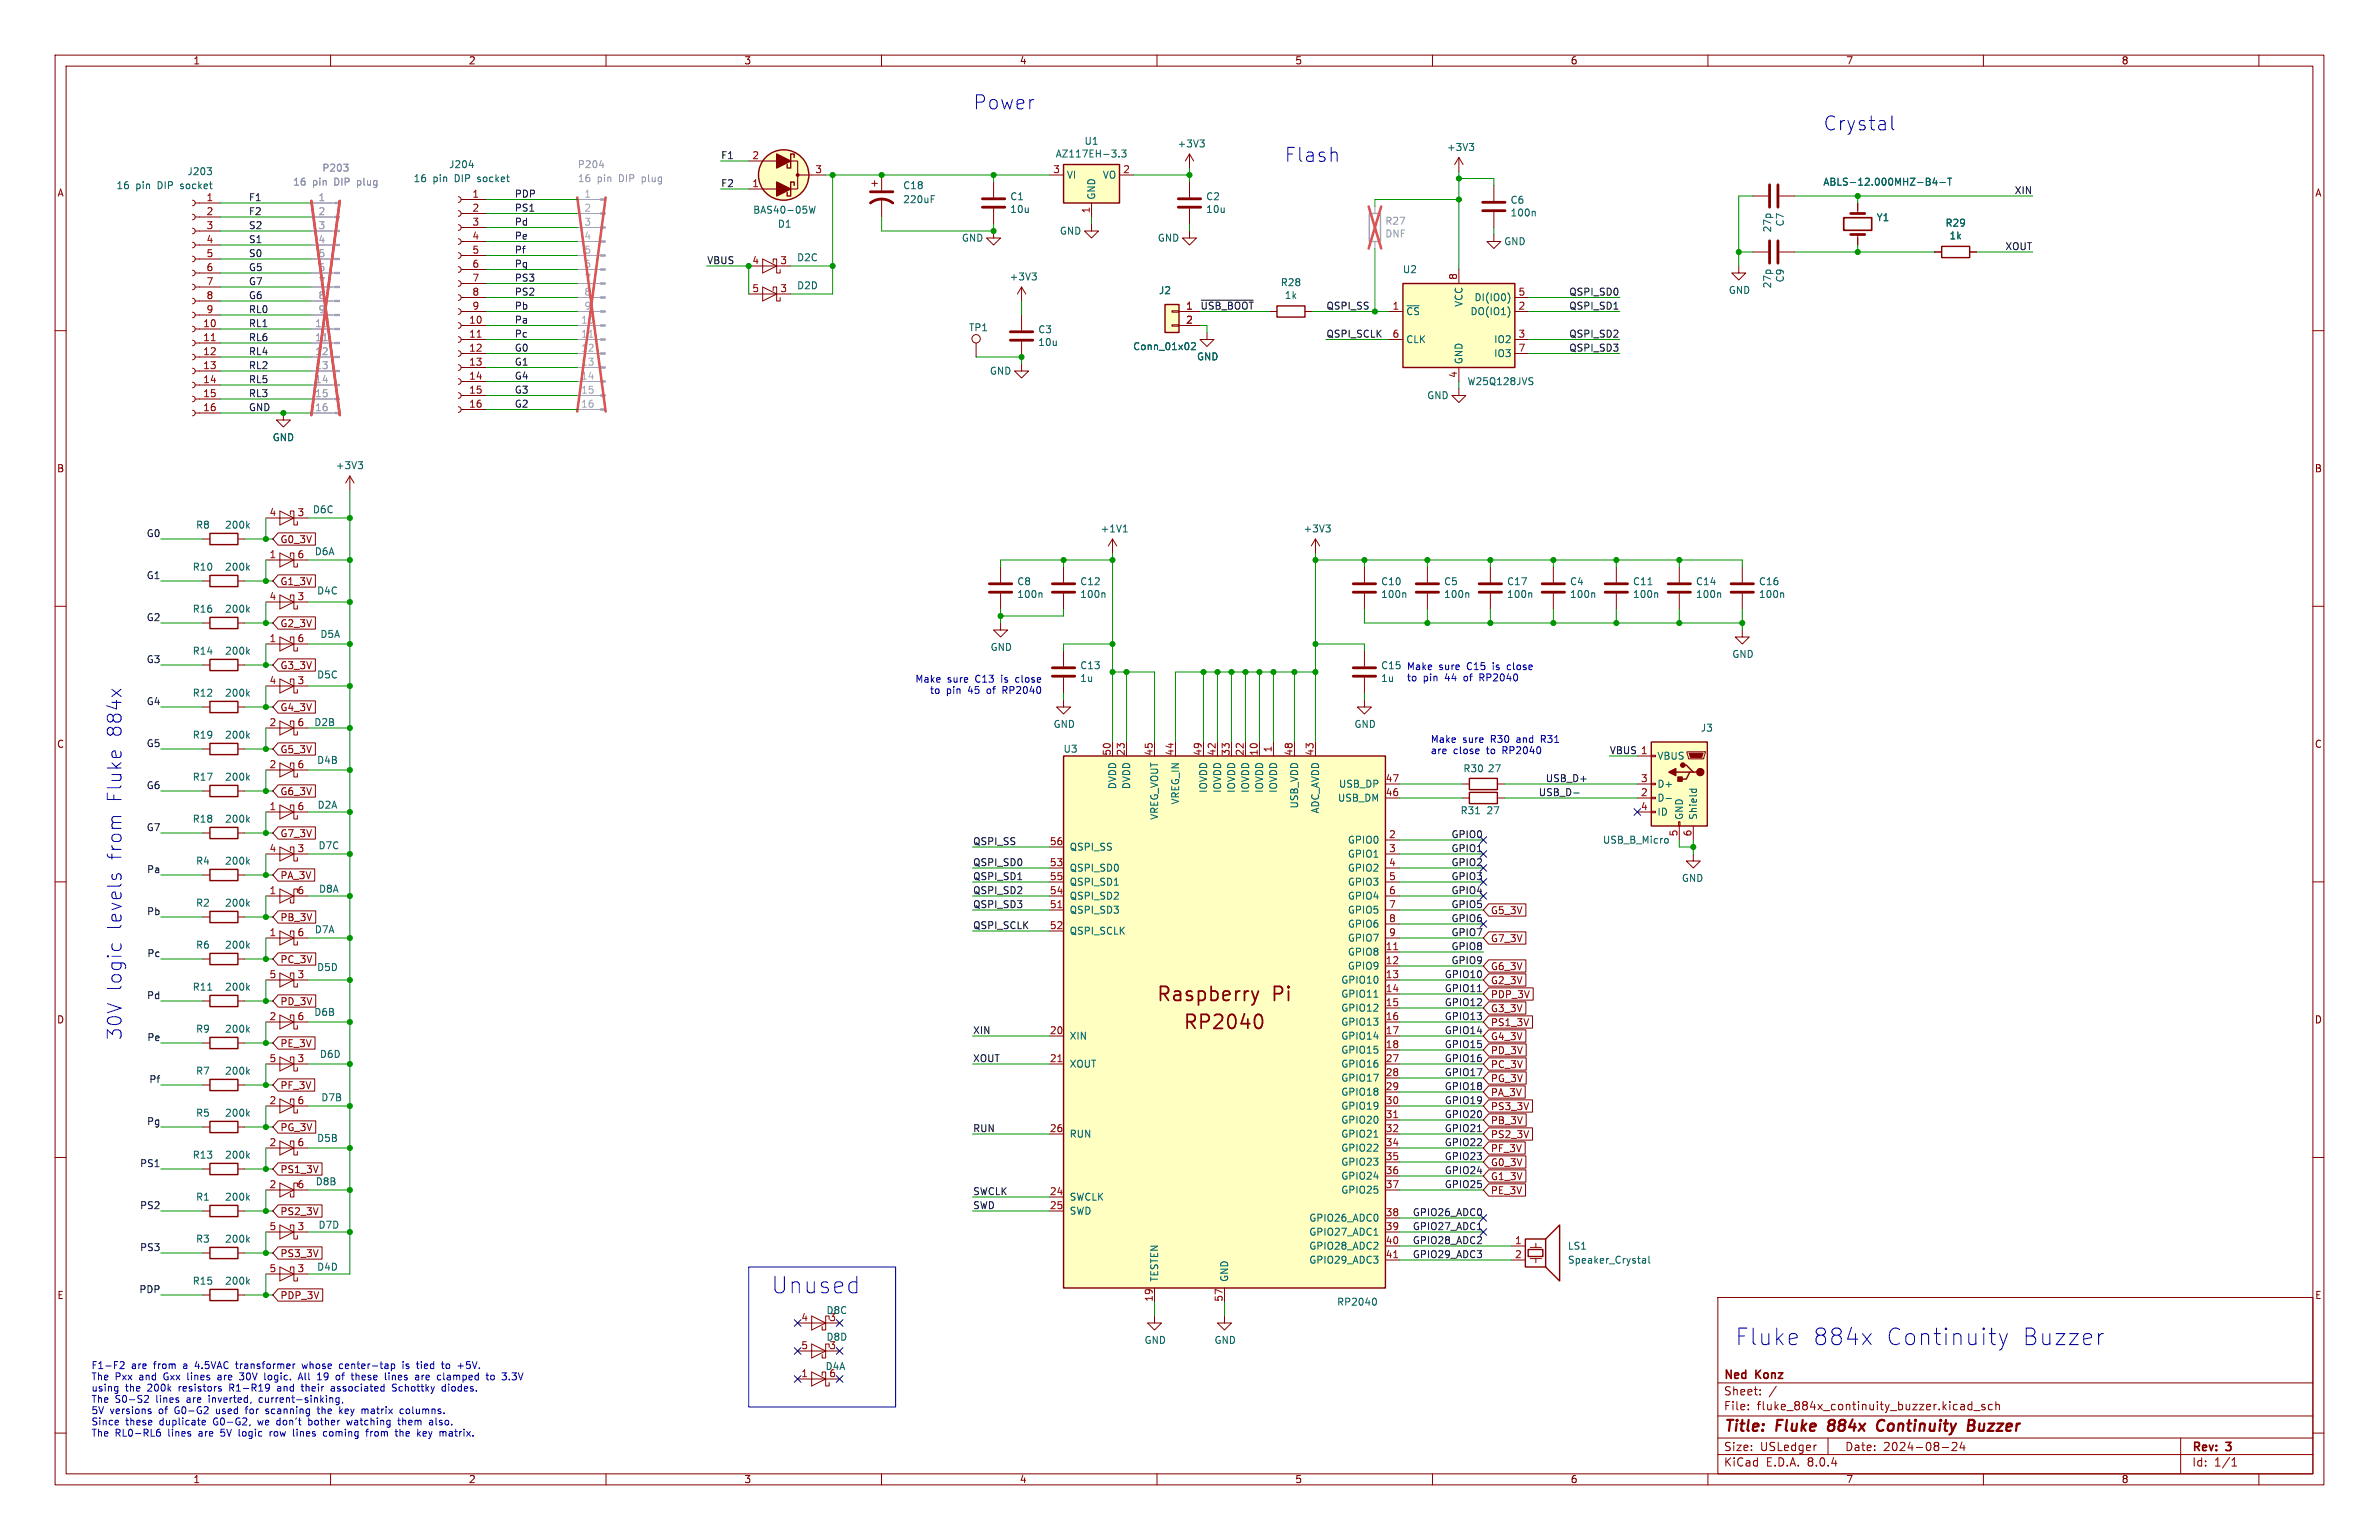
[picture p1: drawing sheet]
<svg xmlns="http://www.w3.org/2000/svg" width="432mm" height="279mm" viewBox="0 0 432 279" stroke-linecap="round" stroke-linejoin="round" font-family="sans-serif">
<defs><g id="words">
<g font-size="4.2" fill="#0000c2">
<text x="140" y="234.9">Unused</text>
<text x="315" y="244.3">Fluke</text>
<text x="329" y="244.3">884x</text>
<text x="342.1" y="244.3">Continuity</text>
<text x="366.7" y="244.3">Buzzer</text>
</g>
<g font-size="3.5" fill="#0000c2">
<text x="176.5" y="20.1">Power</text>
<text x="330.8" y="23.9">Crystal</text>
<text x="233" y="29.6">Flash</text>
<text x="22.3" y="134.1" transform="rotate(-90 22.3 134.1)">884x</text>
<text x="22.3" y="145.8" transform="rotate(-90 22.3 145.8)">Fluke</text>
<text x="22.3" y="156.2" transform="rotate(-90 22.3 156.2)">from</text>
<text x="22.3" y="168.9" transform="rotate(-90 22.3 168.9)">levels</text>
<text x="22.3" y="180" transform="rotate(-90 22.3 180)">logic</text>
<text x="22.3" y="188.7" transform="rotate(-90 22.3 188.7)">30V</text>
</g>
<g font-size="3.5" fill="#840000">
<text x="209.8" y="182.1">Raspberry</text>
<text x="230.9" y="182.1">Pi</text>
<text x="214.6" y="187.2">RP2040</text>
</g>
<g font-size="2.8" fill="#840000">
<text x="312.8" y="260.3">Title:</text>
<text x="322.5" y="260.3">Fluke</text>
<text x="332.7" y="260.3">884x</text>
<text x="342.3" y="260.3">Continuity</text>
<text x="359.6" y="260.3">Buzzer</text>
</g>
<g font-size="2.1" fill="#840000">
<text x="312.8" y="250.6">Ned</text>
<text x="318.8" y="250.6">Konz</text>
<text x="312.8" y="256.1">File:</text>
<text x="312.8" y="253.4">Sheet:</text>
<text x="318.9" y="256.1">fluke_884x_continuity_buzzer.kicad_sch</text>
<text x="312.8" y="263.5">Size:</text>
<text x="319.5" y="263.5">USLedger</text>
<text x="334.8" y="263.5">Date:</text>
<text x="341.8" y="263.5">2024-08-24</text>
<text x="397.8" y="263.7">Rev:</text>
<text x="404.2" y="263.7">3</text>
<text x="312.8" y="266.3">KiCad</text>
<text x="320.5" y="266.3">E.D.A.</text>
<text x="328.1" y="266.3">8.0.4</text>
<text x="397.8" y="266.3">Id:</text>
<text x="401.9" y="266.3">1/1</text>
</g>
<g font-size="1.8" fill="#840000">
<text x="35" y="11.9">1</text>
<text x="85" y="11.9">2</text>
<text x="135" y="11.9">3</text>
<text x="185" y="11.9">4</text>
<text x="235" y="11.9">5</text>
<text x="285" y="11.9">6</text>
<text x="335" y="11.9">7</text>
<text x="385" y="11.9">8</text>
<text x="10.3" y="35.9">A</text>
<text x="420.1" y="35.9">A</text>
<text x="10.3" y="85.9">B</text>
<text x="420.1" y="85.9">B</text>
<text x="50.8" y="98.7">G0_3V</text>
<text x="50.8" y="106.4">G1_3V</text>
<text x="50.8" y="114">G2_3V</text>
<text x="50.8" y="121.6">G3_3V</text>
<text x="50.8" y="129.2">G4_3V</text>
<text x="10.3" y="135.9">C</text>
<text x="50.8" y="136.8">G5_3V</text>
<text x="420.1" y="135.9">C</text>
<text x="50.8" y="144.5">G6_3V</text>
<text x="50.8" y="152.1">G7_3V</text>
<text x="50.8" y="159.7">PA_3V</text>
<text x="50.8" y="167.3">PB_3V</text>
<text x="270.5" y="166.1">G5_3V</text>
<text x="270.5" y="171.1">G7_3V</text>
<text x="50.8" y="174.9">PC_3V</text>
<text x="270.5" y="176.2">G6_3V</text>
<text x="270.5" y="178.8">G2_3V</text>
<text x="10.3" y="185.9">D</text>
<text x="50.8" y="182.6">PD_3V</text>
<text x="270.5" y="181.3">PDP_3V</text>
<text x="270.5" y="183.8">G3_3V</text>
<text x="420.1" y="185.9">D</text>
<text x="50.8" y="190.2">PE_3V</text>
<text x="270.5" y="191.5">PD_3V</text>
<text x="270.5" y="186.4">PS1_3V</text>
<text x="270.5" y="188.9">G4_3V</text>
<text x="50.8" y="197.8">PF_3V</text>
<text x="270.5" y="196.5">PG_3V</text>
<text x="270.5" y="194">PC_3V</text>
<text x="270.5" y="201.6">PS3_3V</text>
<text x="270.5" y="199.1">PA_3V</text>
<text x="50.8" y="205.4">PG_3V</text>
<text x="270.5" y="209.2">PF_3V</text>
<text x="270.5" y="204.2">PB_3V</text>
<text x="270.5" y="206.7">PS2_3V</text>
<text x="50.8" y="213">PS1_3V</text>
<text x="270.5" y="214.3">G1_3V</text>
<text x="270.5" y="211.8">G0_3V</text>
<text x="50.8" y="220.7">PS2_3V</text>
<text x="270.5" y="216.9">PE_3V</text>
<text x="50.8" y="228.3">PS3_3V</text>
<text x="10.3" y="235.9">E</text>
<text x="50.8" y="235.9">PDP_3V</text>
<text x="420.1" y="235.9">E</text>
<text x="35" y="269.3">1</text>
<text x="85" y="269.3">2</text>
<text x="135" y="269.3">3</text>
<text x="185" y="269.3">4</text>
<text x="235" y="269.3">5</text>
<text x="285" y="269.3">6</text>
<text x="335" y="269.3">7</text>
<text x="385" y="269.3">8</text>
</g>
<g font-size="1.8" fill="#0f0f0f">
<text x="130.8" y="28.9">F1</text>
<text x="93.3" y="35.9">PDP</text>
<text x="130.8" y="34">F2</text>
<text x="365.6" y="35.3">XIN</text>
<text x="45.1" y="36.6">F1</text>
<text x="45.1" y="41.6">S2</text>
<text x="45.1" y="39.1">F2</text>
<text x="93.3" y="38.5">PS1</text>
<text x="93.3" y="41">Pd</text>
<text x="45.1" y="46.7">S0</text>
<text x="45.1" y="44.2">S1</text>
<text x="93.3" y="43.6">Pe</text>
<text x="93.3" y="46.1">Pf</text>
<text x="128.3" y="48">VBUS</text>
<text x="363.9" y="45.5">XOUT</text>
<text x="45.1" y="51.8">G7</text>
<text x="45.1" y="49.3">G5</text>
<text x="93.3" y="53.7">PS2</text>
<text x="93.3" y="48.6">Pg</text>
<text x="93.3" y="51.2">PS3</text>
<text x="284.7" y="53.7">QSPI_SD0</text>
<text x="45.1" y="54.3">G6</text>
<text x="45.1" y="56.9">RL0</text>
<text x="45.1" y="59.4">RL1</text>
<text x="93.3" y="58.8">Pa</text>
<text x="93.3" y="56.3">Pb</text>
<text x="217.8" y="56.3">~{USB_BOOT}</text>
<text x="240.7" y="56.3">QSPI_SS</text>
<text x="284.7" y="56.3">QSPI_SD1</text>
<text x="45.1" y="62">RL6</text>
<text x="45.1" y="64.5">RL4</text>
<text x="93.3" y="63.9">G0</text>
<text x="93.3" y="61.3">Pc</text>
<text x="240.7" y="61.3">QSPI_SCLK</text>
<text x="284.7" y="63.9">QSPI_SD3</text>
<text x="284.7" y="61.3">QSPI_SD2</text>
<text x="45.1" y="69.6">RL5</text>
<text x="45.1" y="67">RL2</text>
<text x="93.3" y="69">G4</text>
<text x="93.3" y="66.4">G1</text>
<text x="93.3" y="71.5">G3</text>
<text x="45.1" y="74.7">GND</text>
<text x="45.1" y="72.1">RL3</text>
<text x="93.3" y="74">G2</text>
<text x="26.5" y="97.5">G0</text>
<text x="26.5" y="105.1">G1</text>
<text x="26.5" y="112.8">G2</text>
<text x="26.5" y="120.4">G3</text>
<text x="26.5" y="128">G4</text>
<text x="26.5" y="135.6">G5</text>
<text x="292.1" y="136.9">VBUS 1</text>
<text x="26.5" y="143.2">G6</text>
<text x="280.5" y="142">USB_D+</text>
<text x="279.2" y="144.5">USB_D-</text>
<text x="26.5" y="150.9">G7</text>
<text x="176.5" y="153.4">QSPI_SS</text>
<text x="263.4" y="154.7">GPIO1</text>
<text x="263.4" y="152.1">GPIO0</text>
<text x="26.6" y="158.5">Pa</text>
<text x="176.5" y="159.8">QSPI_SD1</text>
<text x="176.5" y="157.2">QSPI_SD0</text>
<text x="263.4" y="157.2">GPIO2</text>
<text x="263.4" y="159.8">GPIO3</text>
<text x="26.6" y="166.1">Pb</text>
<text x="176.5" y="162.3">QSPI_SD2</text>
<text x="176.5" y="164.8">QSPI_SD3</text>
<text x="263.4" y="162.3">GPIO4</text>
<text x="263.4" y="167.4">GPIO6</text>
<text x="263.4" y="164.8">GPIO5</text>
<text x="26.6" y="173.7">Pc</text>
<text x="176.5" y="168.6">QSPI_SCLK</text>
<text x="263.4" y="169.9">GPIO7</text>
<text x="263.4" y="172.5">GPIO8</text>
<text x="262.1" y="177.5">GPIO10</text>
<text x="263.4" y="175">GPIO9</text>
<text x="26.6" y="181.3">Pd</text>
<text x="262.1" y="180.1">GPIO11</text>
<text x="262.1" y="182.6">GPIO12</text>
<text x="262.1" y="185.2">GPIO13</text>
<text x="26.6" y="189">Pe</text>
<text x="176.5" y="187.7">XIN</text>
<text x="262.1" y="187.7">GPIO14</text>
<text x="262.1" y="190.2">GPIO15</text>
<text x="27" y="196.6">Pf</text>
<text x="176.5" y="192.8">XOUT</text>
<text x="262.1" y="197.9">GPIO18</text>
<text x="262.1" y="192.8">GPIO16</text>
<text x="262.1" y="195.3">GPIO17</text>
<text x="262.1" y="200.4">GPIO19</text>
<text x="262.1" y="202.9">GPIO20</text>
<text x="26.6" y="204.2">Pg</text>
<text x="176.5" y="205.5">RUN</text>
<text x="262.1" y="205.5">GPIO21</text>
<text x="262.1" y="208">GPIO22</text>
<text x="25.3" y="211.8">PS1</text>
<text x="262.1" y="213.1">GPIO24</text>
<text x="262.1" y="210.6">GPIO23</text>
<text x="262.1" y="215.6">GPIO25</text>
<text x="25.3" y="219.4">PS2</text>
<text x="176.5" y="219.4">SWD</text>
<text x="176.5" y="216.9">SWCLK</text>
<text x="256.3" y="220.7">GPIO26_ADC0</text>
<text x="25.3" y="227.1">PS3</text>
<text x="256.3" y="225.8">GPIO28_ADC2</text>
<text x="256.3" y="223.3">GPIO27_ADC1</text>
<text x="256.3" y="228.3">GPIO29_ADC3</text>
<text x="25.2" y="234.7">PDP</text>
</g>
<g font-size="1.8" fill="#a90000">
<text x="136.5" y="29">2</text>
<text x="85.7" y="35.9">1</text>
<text x="136.5" y="34">1</text>
<text x="147.9" y="31.5">3</text>
<text x="191.1" y="31.5">3</text>
<text x="203.8" y="31.5">2</text>
<text x="37.4" y="36.6">1</text>
<text x="37.4" y="39.1">2</text>
<text x="37.4" y="41.7">3</text>
<text x="85.7" y="38.5">2</text>
<text x="85.7" y="41">3</text>
<text x="197.9" y="38.8" transform="rotate(-90 197.9 38.8)">1</text>
<text x="37.4" y="44.2">4</text>
<text x="37.4" y="46.7">5</text>
<text x="85.7" y="43.6">4</text>
<text x="85.7" y="46.1">5</text>
<text x="37.4" y="49.3">6</text>
<text x="37.4" y="51.8">7</text>
<text x="85.7" y="48.6">6</text>
<text x="85.7" y="51.2">7</text>
<text x="85.7" y="53.7">8</text>
<text x="136.5" y="48">4</text>
<text x="136.5" y="53.1">5</text>
<text x="141.5" y="48">3</text>
<text x="141.5" y="53.1">3</text>
<text x="264.5" y="50.9" transform="rotate(-90 264.5 50.9)">8</text>
<text x="275.5" y="53.7">5</text>
<text x="36.8" y="59.4">10</text>
<text x="37.4" y="54.4">8</text>
<text x="37.4" y="56.9">9</text>
<text x="85" y="58.8">10</text>
<text x="85.7" y="56.3">9</text>
<text x="215.2" y="56.3">1</text>
<text x="215.2" y="58.8">2</text>
<text x="252.7" y="56.3">1</text>
<text x="275.5" y="56.3">2</text>
<text x="36.8" y="62">11</text>
<text x="36.8" y="64.5">12</text>
<text x="85" y="61.3">11</text>
<text x="85" y="63.9">12</text>
<text x="252.7" y="61.3">6</text>
<text x="275.5" y="61.3">3</text>
<text x="275.5" y="63.9">7</text>
<text x="36.8" y="67.1">13</text>
<text x="36.8" y="69.6">14</text>
<text x="85" y="66.4">13</text>
<text x="85" y="69">14</text>
<text x="85" y="71.5">15</text>
<text x="264.5" y="68.7" transform="rotate(-90 264.5 68.7)">4</text>
<text x="36.8" y="72.1">15</text>
<text x="36.8" y="74.7">16</text>
<text x="85" y="74">16</text>
<text x="48.8" y="93.7">4</text>
<text x="53.9" y="93.7">3</text>
<text x="48.8" y="101.3">1</text>
<text x="53.9" y="101.3">6</text>
<text x="48.8" y="109">4</text>
<text x="53.9" y="109">3</text>
<text x="48.8" y="116.6">1</text>
<text x="53.9" y="116.6">6</text>
<text x="48.8" y="124.2">4</text>
<text x="53.9" y="124.2">3</text>
<text x="48.8" y="131.8">2</text>
<text x="53.9" y="131.8">6</text>
<text x="201.7" y="137.2" transform="rotate(-90 201.7 137.2)">50</text>
<text x="204.2" y="137.2" transform="rotate(-90 204.2 137.2)">23</text>
<text x="209.3" y="137.2" transform="rotate(-90 209.3 137.2)">45</text>
<text x="213.1" y="137.2" transform="rotate(-90 213.1 137.2)">44</text>
<text x="218.2" y="137.2" transform="rotate(-90 218.2 137.2)">49</text>
<text x="220.7" y="137.2" transform="rotate(-90 220.7 137.2)">42</text>
<text x="223.3" y="137.2" transform="rotate(-90 223.3 137.2)">33</text>
<text x="225.8" y="137.2" transform="rotate(-90 225.8 137.2)">22</text>
<text x="228.3" y="137.2" transform="rotate(-90 228.3 137.2)">10</text>
<text x="230.9" y="136.6" transform="rotate(-90 230.9 136.6)">1</text>
<text x="234.7" y="137.2" transform="rotate(-90 234.7 137.2)">48</text>
<text x="238.5" y="137.2" transform="rotate(-90 238.5 137.2)">43</text>
<text x="48.8" y="139.4">2</text>
<text x="53.9" y="139.4">6</text>
<text x="251.4" y="142">47</text>
<text x="297.7" y="142">3</text>
<text x="48.8" y="147.1">1</text>
<text x="53.9" y="147.1">6</text>
<text x="251.4" y="144.5">46</text>
<text x="297.7" y="144.5">2</text>
<text x="297.7" y="147.1">4</text>
<text x="48.8" y="154.7">4</text>
<text x="53.9" y="154.7">3</text>
<text x="190.5" y="153.4">56</text>
<text x="252" y="152.1">2</text>
<text x="252" y="154.7">3</text>
<text x="307.1" y="151.8" transform="rotate(-90 307.1 151.8)">6</text>
<text x="190.5" y="157.2">53</text>
<text x="190.5" y="159.8">55</text>
<text x="252" y="157.2">4</text>
<text x="252" y="159.8">5</text>
<text x="48.8" y="162.3">1</text>
<text x="53.9" y="162.3">6</text>
<text x="190.5" y="164.8">51</text>
<text x="190.5" y="162.3">54</text>
<text x="252" y="162.3">6</text>
<text x="252" y="164.8">7</text>
<text x="252" y="167.4">8</text>
<text x="48.8" y="169.9">1</text>
<text x="53.9" y="169.9">6</text>
<text x="190.5" y="168.7">52</text>
<text x="251.4" y="172.5">11</text>
<text x="252" y="169.9">9</text>
<text x="48.8" y="177.5">5</text>
<text x="53.9" y="177.5">3</text>
<text x="251.4" y="175">12</text>
<text x="251.4" y="177.5">13</text>
<text x="48.8" y="185.2">2</text>
<text x="53.9" y="185.2">6</text>
<text x="251.4" y="180.1">14</text>
<text x="251.4" y="182.6">15</text>
<text x="251.4" y="185.2">16</text>
<text x="190.5" y="187.7">20</text>
<text x="251.4" y="187.7">17</text>
<text x="251.4" y="190.2">18</text>
<text x="48.8" y="192.8">5</text>
<text x="53.9" y="192.8">3</text>
<text x="190.5" y="192.8">21</text>
<text x="251.4" y="192.8">27</text>
<text x="251.4" y="195.3">28</text>
<text x="251.4" y="197.9">29</text>
<text x="48.8" y="200.4">2</text>
<text x="53.9" y="200.4">6</text>
<text x="251.4" y="200.4">30</text>
<text x="251.4" y="202.9">31</text>
<text x="48.8" y="208">2</text>
<text x="53.9" y="208">6</text>
<text x="190.5" y="205.5">26</text>
<text x="251.4" y="205.5">32</text>
<text x="251.4" y="208">34</text>
<text x="48.8" y="215.6">2</text>
<text x="53.9" y="215.6">6</text>
<text x="251.4" y="210.6">35</text>
<text x="251.4" y="213.1">36</text>
<text x="251.4" y="215.6">37</text>
<text x="190.5" y="216.9">24</text>
<text x="190.5" y="219.5">25</text>
<text x="251.4" y="220.7">38</text>
<text x="48.8" y="223.3">5</text>
<text x="53.9" y="223.3">3</text>
<text x="251.4" y="223.3">39</text>
<text x="251.4" y="225.8">40</text>
<text x="274.9" y="225.8">1</text>
<text x="48.8" y="230.9">5</text>
<text x="53.9" y="230.9">3</text>
<text x="251.4" y="228.3">41</text>
<text x="274.9" y="228.3">2</text>
<text x="145.3" y="239.8">4</text>
<text x="209.3" y="236.3" transform="rotate(-90 209.3 236.3)">19</text>
<text x="222" y="236.3" transform="rotate(-90 222 236.3)">57</text>
<text x="145.3" y="244.9">5</text>
<text x="145.3" y="249.9">1</text>
</g>
<g font-size="1.8" fill="#006464">
<text x="191.5" y="28.8">AZ117EH-3.3</text>
<text x="196.7" y="26.5">U1</text>
<text x="213.6" y="26.9">+3V3</text>
<text x="262.5" y="27.6">+3V3</text>
<text x="21" y="34.5">16</text>
<text x="24.6" y="34.5">pin</text>
<text x="28.7" y="34.5">DIP</text>
<text x="33" y="34.5">socket</text>
<text x="33.9" y="32">J203</text>
<text x="75" y="33.2">16</text>
<text x="78.6" y="33.2">pin</text>
<text x="81.4" y="30.7">J204</text>
<text x="82.6" y="33.2">DIP</text>
<text x="87" y="33.2">socket</text>
<text x="163.8" y="34.5">C18</text>
<text x="193.5" y="32.6">VI</text>
<text x="200.1" y="32.6">VO</text>
<text x="330.8" y="33.9">ABLS-12.000MHZ-B4-T</text>
<text x="136.6" y="39">BAS40-05W</text>
<text x="141.1" y="41.5">D1</text>
<text x="163.8" y="37.1">220uF</text>
<text x="183.3" y="36.5">C1</text>
<text x="183.3" y="38.8">10u</text>
<text x="199" y="36.3" transform="rotate(-90 199 36.3)">GND</text>
<text x="218.8" y="36.5">C2</text>
<text x="218.8" y="38.8">10u</text>
<text x="274.1" y="37.2">C6</text>
<text x="274.1" y="39.5">100n</text>
<text x="324" y="41.2" transform="rotate(-90 324 41.2)">C7</text>
<text x="340.5" y="40.3">Y1</text>
<text x="353" y="41.3">R29</text>
<text x="144.6" y="47.6">D2C</text>
<text x="174.5" y="44">GND</text>
<text x="192.3" y="42.8">GND</text>
<text x="210.1" y="44">GND</text>
<text x="272.9" y="44.7">GND</text>
<text x="321.7" y="42.3" transform="rotate(-90 321.7 42.3)">27p</text>
<text x="353.7" y="43.6">1k</text>
<text x="144.6" y="52.7">D2D</text>
<text x="183.2" y="51.1">+3V3</text>
<text x="210.3" y="53.6">J2</text>
<text x="232.4" y="52.1">R28</text>
<text x="254.5" y="49.8">U2</text>
<text x="313.7" y="53.5">GND</text>
<text x="321.7" y="52.4" transform="rotate(-90 321.7 52.4)">27p</text>
<text x="324" y="51.3" transform="rotate(-90 324 51.3)">C9</text>
<text x="233.1" y="54.4">1k</text>
<text x="255.1" y="57.4">~{CS}</text>
<text x="265.7" y="55.8" transform="rotate(-90 265.7 55.8)">VCC</text>
<text x="266.8" y="57.4">DO(IO1)</text>
<text x="267.5" y="54.8">DI(IO0)</text>
<text x="175.8" y="60.3">TP1</text>
<text x="188.4" y="60.7">C3</text>
<text x="188.4" y="63">10u</text>
<text x="205.6" y="63.7">Conn_01x02</text>
<text x="217.2" y="65.6">GND</text>
<text x="255.1" y="62.5">CLK</text>
<text x="271.1" y="62.5">IO2</text>
<text x="271.1" y="65">IO3</text>
<text x="179.6" y="68.2">GND</text>
<text x="265.7" y="66.2" transform="rotate(-90 265.7 66.2)">GND</text>
<text x="266.3" y="70.1">W25Q128JVS</text>
<text x="258.9" y="72.6">GND</text>
<text x="49.4" y="80.2">GND</text>
<text x="60.9" y="85.3">+3V3</text>
<text x="56.7" y="93.3">D6C</text>
<text x="35.5" y="96.1">R8</text>
<text x="40.7" y="96.1">200k</text>
<text x="57" y="100.9">D6A</text>
<text x="199.7" y="96.8">+1V1</text>
<text x="236.5" y="96.8">+3V3</text>
<text x="34.9" y="103.7">R10</text>
<text x="40.7" y="103.7">200k</text>
<text x="184.5" y="106.4">C8</text>
<text x="196" y="106.4">C12</text>
<text x="250.6" y="106.4">C10</text>
<text x="262" y="106.4">C5</text>
<text x="273.4" y="106.4">C17</text>
<text x="284.9" y="106.4">C4</text>
<text x="296.3" y="106.4">C11</text>
<text x="307.7" y="106.4">C14</text>
<text x="319.2" y="106.4">C16</text>
<text x="34.9" y="111.4">R16</text>
<text x="40.7" y="111.4">200k</text>
<text x="57.5" y="108.1">D4C</text>
<text x="184.5" y="108.7">100n</text>
<text x="196" y="108.7">100n</text>
<text x="250.6" y="108.7">100n</text>
<text x="262" y="108.7">100n</text>
<text x="273.4" y="108.7">100n</text>
<text x="284.9" y="108.7">100n</text>
<text x="296.3" y="108.7">100n</text>
<text x="307.7" y="108.7">100n</text>
<text x="319.2" y="108.7">100n</text>
<text x="34.9" y="119">R14</text>
<text x="40.7" y="119">200k</text>
<text x="58.1" y="115.9">D5A</text>
<text x="179.7" y="118.3">GND</text>
<text x="314.3" y="119.6">GND</text>
<text x="57.5" y="123.3">D5C</text>
<text x="196" y="123.9">1u</text>
<text x="196" y="121.6">C13</text>
<text x="250.6" y="123.9">1u</text>
<text x="250.6" y="121.6">C15</text>
<text x="34.9" y="126.6">R12</text>
<text x="40.7" y="126.6">200k</text>
<text x="57" y="131.9">D2B</text>
<text x="34.9" y="134.2">R19</text>
<text x="40.7" y="134.2">200k</text>
<text x="191.1" y="132.3">GND</text>
<text x="192.9" y="136.8">U3</text>
<text x="245.7" y="132.3">GND</text>
<text x="308.6" y="132.9">J3</text>
<text x="34.9" y="141.8">R17</text>
<text x="40.7" y="141.8">200k</text>
<text x="57.5" y="138.8">D4B</text>
<text x="202.8" y="143.3" transform="rotate(-90 202.8 143.3)">DVDD</text>
<text x="205.3" y="143.3" transform="rotate(-90 205.3 143.3)">DVDD</text>
<text x="219.3" y="143.9" transform="rotate(-90 219.3 143.9)">IOVDD</text>
<text x="221.8" y="143.9" transform="rotate(-90 221.8 143.9)">IOVDD</text>
<text x="224.4" y="143.9" transform="rotate(-90 224.4 143.9)">IOVDD</text>
<text x="226.9" y="143.9" transform="rotate(-90 226.9 143.9)">IOVDD</text>
<text x="229.5" y="143.9" transform="rotate(-90 229.5 143.9)">IOVDD</text>
<text x="232" y="143.9" transform="rotate(-90 232 143.9)">IOVDD</text>
<text x="242.9" y="143.1">USB_DP</text>
<text x="265.5" y="140.3">R30</text>
<text x="270" y="140.3">27</text>
<text x="300.7" y="138">VBUS</text>
<text x="300.7" y="143.1">D+</text>
<text x="34.9" y="149.5">R18</text>
<text x="40.7" y="149.5">200k</text>
<text x="57.6" y="146.9">D2A</text>
<text x="210.4" y="148.8" transform="rotate(-90 210.4 148.8)">VREG_VOUT</text>
<text x="214.2" y="146.1" transform="rotate(-90 214.2 146.1)">VREG_IN</text>
<text x="235.8" y="146.8" transform="rotate(-90 235.8 146.8)">USB_VDD</text>
<text x="239.6" y="147.7" transform="rotate(-90 239.6 147.7)">ADC_AVDD</text>
<text x="242.7" y="145.6">USB_DM</text>
<text x="265" y="147.9">R31</text>
<text x="269.7" y="147.9">27</text>
<text x="300.7" y="145.6">D-</text>
<text x="300.7" y="148.2">ID</text>
<text x="305.7" y="148.8" transform="rotate(-90 305.7 148.8)">GND</text>
<text x="308.2" y="148.8" transform="rotate(-90 308.2 148.8)">Shield</text>
<text x="57.7" y="154.3">D7C</text>
<text x="194.1" y="154.5">QSPI_SS</text>
<text x="244.6" y="153.3">GPIO0</text>
<text x="244.6" y="155.8">GPIO1</text>
<text x="290.8" y="153.3">USB_B_Micro</text>
<text x="304.5" y="151.8" transform="rotate(-90 304.5 151.8)">5</text>
<text x="35.5" y="157.1">R4</text>
<text x="40.7" y="157.1">200k</text>
<text x="194.1" y="158.3">QSPI_SD0</text>
<text x="194.1" y="160.9">QSPI_SD1</text>
<text x="244.6" y="158.3">GPIO2</text>
<text x="244.6" y="160.9">GPIO3</text>
<text x="305.2" y="160.2">GND</text>
<text x="35.5" y="164.7">R2</text>
<text x="40.7" y="164.7">200k</text>
<text x="57.8" y="162.2">D8A</text>
<text x="194.1" y="166">QSPI_SD3</text>
<text x="194.1" y="163.4">QSPI_SD2</text>
<text x="244.6" y="163.4">GPIO4</text>
<text x="244.6" y="166">GPIO5</text>
<text x="35.5" y="172.3">R6</text>
<text x="40.7" y="172.3">200k</text>
<text x="57" y="169.5">D7A</text>
<text x="194.1" y="169.8">QSPI_SCLK</text>
<text x="244.6" y="173.6">GPIO8</text>
<text x="244.6" y="168.5">GPIO6</text>
<text x="244.6" y="171">GPIO7</text>
<text x="34.9" y="179.9">R11</text>
<text x="40.7" y="179.9">200k</text>
<text x="57.5" y="176.4">D5D</text>
<text x="243.3" y="178.7">GPIO10</text>
<text x="244.6" y="176.1">GPIO9</text>
<text x="57" y="184.5">D6B</text>
<text x="243.3" y="181.2">GPIO11</text>
<text x="243.3" y="183.7">GPIO12</text>
<text x="35.5" y="187.6">R9</text>
<text x="40.7" y="187.6">200k</text>
<text x="194.1" y="188.8">XIN</text>
<text x="243.3" y="186.3">GPIO13</text>
<text x="243.3" y="188.8">GPIO14</text>
<text x="243.3" y="191.4">GPIO15</text>
<text x="35.5" y="195.2">R7</text>
<text x="40.7" y="195.2">200k</text>
<text x="58" y="192.1">D6D</text>
<text x="194.1" y="193.9">XOUT</text>
<text x="243.3" y="193.9">GPIO16</text>
<text x="243.3" y="196.4">GPIO17</text>
<text x="35.5" y="202.8">R5</text>
<text x="40.7" y="202.8">200k</text>
<text x="58.2" y="200">D7B</text>
<text x="243.3" y="199">GPIO18</text>
<text x="243.3" y="201.5">GPIO19</text>
<text x="57.5" y="207.4">D5B</text>
<text x="194.1" y="206.6">RUN</text>
<text x="243.3" y="204.1">GPIO20</text>
<text x="243.3" y="206.6">GPIO21</text>
<text x="243.3" y="209.1">GPIO22</text>
<text x="34.9" y="210.4">R13</text>
<text x="40.7" y="210.4">200k</text>
<text x="57.2" y="215.2">D8B</text>
<text x="243.3" y="211.7">GPIO23</text>
<text x="243.3" y="214.2">GPIO24</text>
<text x="35.5" y="218">R1</text>
<text x="40.7" y="218">200k</text>
<text x="194.1" y="218">SWCLK</text>
<text x="194.1" y="220.6">SWD</text>
<text x="237.5" y="221.8">GPIO26_ADC0</text>
<text x="243.3" y="216.8">GPIO25</text>
<text x="35.5" y="225.7">R3</text>
<text x="40.7" y="225.7">200k</text>
<text x="57.7" y="223.1">D7D</text>
<text x="237.5" y="224.4">GPIO27_ADC1</text>
<text x="237.5" y="226.9">GPIO28_ADC2</text>
<text x="284.5" y="226.9">LS1</text>
<text x="34.9" y="233.3">R15</text>
<text x="40.7" y="233.3">200k</text>
<text x="57.5" y="230.7">D4D</text>
<text x="210.4" y="232.7" transform="rotate(-90 210.4 232.7)">TESTEN</text>
<text x="223.1" y="232.7" transform="rotate(-90 223.1 232.7)">GND</text>
<text x="237.5" y="229.5">GPIO29_ADC3</text>
<text x="284.5" y="229.5">Speaker_Crystal</text>
<text x="149.9" y="238.6">D8C</text>
<text x="150.4" y="239.8">3</text>
<text x="242.6" y="237.1">RP2040</text>
<text x="149.9" y="243.4">D8D</text>
<text x="150.4" y="244.9">3</text>
<text x="207.6" y="244">GND</text>
<text x="220.3" y="244">GND</text>
<text x="149.8" y="248.8">D4A</text>
<text x="150.4" y="249.9">6</text>
</g>
<g font-size="1.8" fill="#989898">
<text x="53.1" y="33.9">16</text>
<text x="56.7" y="33.9">pin</text>
<text x="58.4" y="31.3">P203</text>
<text x="60.8" y="33.9">DIP</text>
<text x="65.1" y="33.9">plug</text>
<text x="104.8" y="30.7">P204</text>
<text x="104.8" y="33.2">16</text>
<text x="108.4" y="33.2">pin</text>
<text x="112.4" y="33.2">DIP</text>
<text x="116.8" y="33.2">plug</text>
<text x="251.3" y="41">R27</text>
<text x="251.3" y="43.3">DNF</text>
</g>
<g font-size="1.8" fill="#aaa">
<text x="106" y="35.9">1</text>
<text x="57.7" y="36.6">1</text>
<text x="57.7" y="39.1">2</text>
<text x="57.7" y="41.7">3</text>
<text x="106" y="38.5">2</text>
<text x="106" y="41">3</text>
<text x="57.7" y="44.2">4</text>
<text x="57.7" y="46.7">5</text>
<text x="106" y="43.6">4</text>
<text x="106" y="46.1">5</text>
<text x="57.7" y="49.3">6</text>
<text x="57.7" y="51.8">7</text>
<text x="106" y="48.6">6</text>
<text x="106" y="51.2">7</text>
<text x="106" y="53.7">8</text>
<text x="57.1" y="59.4">10</text>
<text x="57.7" y="54.4">8</text>
<text x="57.7" y="56.9">9</text>
<text x="105.4" y="58.8">10</text>
<text x="106" y="56.3">9</text>
<text x="57.1" y="62">11</text>
<text x="57.1" y="64.5">12</text>
<text x="105.4" y="61.3">11</text>
<text x="105.4" y="63.9">12</text>
<text x="57.1" y="67.1">13</text>
<text x="57.1" y="69.6">14</text>
<text x="105.4" y="66.4">13</text>
<text x="105.4" y="69">14</text>
<text x="105.4" y="71.5">15</text>
<text x="57.1" y="72.1">15</text>
<text x="57.1" y="74.7">16</text>
<text x="105.4" y="74">16</text>
</g>
<g font-size="1.8" fill="#0000c2">
<text x="166" y="123.9">Make</text>
<text x="168.7" y="126">to</text>
<text x="171.8" y="126">pin</text>
<text x="171.9" y="123.9">sure</text>
<text x="175.8" y="126">45</text>
<text x="177.2" y="123.9">C13</text>
<text x="179.4" y="126">of</text>
<text x="182" y="123.9">is</text>
<text x="182.5" y="126">RP2040</text>
<text x="184.8" y="123.9">close</text>
<text x="255.3" y="121.7">Make</text>
<text x="255.3" y="123.7">to</text>
<text x="258.3" y="123.7">pin</text>
<text x="261.2" y="121.7">sure</text>
<text x="262.4" y="123.7">44</text>
<text x="266" y="123.7">of</text>
<text x="266.4" y="121.7">C15</text>
<text x="269" y="123.7">RP2040</text>
<text x="271.2" y="121.7">is</text>
<text x="274" y="121.7">close</text>
<text x="259.6" y="134.9">Make</text>
<text x="259.6" y="136.9">are</text>
<text x="263.8" y="136.9">close</text>
<text x="265.5" y="134.9">sure</text>
<text x="270" y="136.9">to</text>
<text x="270.7" y="134.9">R30</text>
<text x="273" y="136.9">RP2040</text>
<text x="275.6" y="134.9">and</text>
<text x="280.2" y="134.9">R31</text>
<text x="16.5" y="248.5">F1-F2</text>
<text x="16.5" y="250.5">The</text>
<text x="20.9" y="250.5">Pxx</text>
<text x="23.8" y="248.5">are</text>
<text x="25.4" y="250.5">and</text>
<text x="28" y="248.5">from</text>
<text x="30" y="250.5">Gxx</text>
<text x="33.6" y="248.5">a</text>
<text x="34.5" y="250.5">lines</text>
<text x="35.9" y="248.5">4.5VAC</text>
<text x="40.2" y="250.5">are</text>
<text x="43.5" y="248.5">transformer</text>
<text x="44.4" y="250.5">30V</text>
<text x="49.1" y="250.5">logic.</text>
<text x="55.5" y="250.5">All</text>
<text x="55.8" y="248.5">whose</text>
<text x="59.1" y="250.5">19</text>
<text x="62.7" y="248.5">center-tap</text>
<text x="62.7" y="250.5">of</text>
<text x="65.7" y="250.5">these</text>
<text x="72" y="250.5">lines</text>
<text x="74.4" y="248.5">is</text>
<text x="77.2" y="248.5">tied</text>
<text x="77.7" y="250.5">are</text>
<text x="81.9" y="250.5">clamped</text>
<text x="81.9" y="248.5">to</text>
<text x="85" y="248.5">+5V.</text>
<text x="91" y="250.5">to</text>
<text x="94.1" y="250.5">3.3V</text>
<text x="16.5" y="252.6">using</text>
<text x="16.5" y="254.6">The</text>
<text x="16.5" y="256.6">5V</text>
<text x="20" y="256.6">versions</text>
<text x="20.9" y="254.6">S0-S2</text>
<text x="22.8" y="252.6">the</text>
<text x="26.9" y="252.6">200k</text>
<text x="28.5" y="254.6">lines</text>
<text x="29" y="256.6">of</text>
<text x="32" y="256.6">G0-G2</text>
<text x="32.7" y="252.6">resistors</text>
<text x="34.2" y="254.6">are</text>
<text x="38.4" y="254.6">inverted,</text>
<text x="39.7" y="256.6">used</text>
<text x="42.1" y="252.6">R1-R19</text>
<text x="45.3" y="256.6">for</text>
<text x="47.7" y="254.6">current-sinking,</text>
<text x="49.1" y="256.6">scanning</text>
<text x="51" y="252.6">and</text>
<text x="55.6" y="252.6">their</text>
<text x="58.8" y="256.6">the</text>
<text x="61.2" y="252.6">associated</text>
<text x="62.9" y="256.6">key</text>
<text x="67.1" y="256.6">matrix</text>
<text x="72.5" y="252.6">Schottky</text>
<text x="74.3" y="256.6">columns.</text>
<text x="81.7" y="252.6">diodes.</text>
<text x="16.5" y="258.7">Since</text>
<text x="16.5" y="260.7">The</text>
<text x="20.9" y="260.7">RL0-RL6</text>
<text x="22.8" y="258.7">these</text>
<text x="29.1" y="258.7">duplicate</text>
<text x="30.6" y="260.7">lines</text>
<text x="36.4" y="260.7">are</text>
<text x="39" y="258.7">G0-G2,</text>
<text x="40.5" y="260.7">5V</text>
<text x="44" y="260.7">logic</text>
<text x="47.3" y="258.7">we</text>
<text x="49.8" y="260.7">row</text>
<text x="50.9" y="258.7">don't</text>
<text x="54.3" y="260.7">lines</text>
<text x="56.9" y="258.7">bother</text>
<text x="60" y="260.7">coming</text>
<text x="64.1" y="258.7">watching</text>
<text x="68" y="260.7">from</text>
<text x="73.5" y="260.7">the</text>
<text x="73.6" y="258.7">them</text>
<text x="77.6" y="260.7">key</text>
<text x="79.4" y="258.7">also.</text>
<text x="81.9" y="260.7">matrix.</text>
</g>
</g></defs>
<g fill="none" stroke="#840000" stroke-width=".18">
<path d="M10 10h411.8v259.4h-411.8zM12 12h407.8v255.4h-407.8zM60 10v2M110 10v2M160 10v2M210 10v2M260 10v2M310 10v2M360 10v2M410 10v2M10 60h2M419.8 60h2"/>
<path d="M10 110h2M181.6 102.9v2.8M181.6 107.7v2.8M419.8 110h2M10 160h2M419.8 160h2M10 210h2M419.8 210h2M36.8 227.3h1.3M36.8 235h1.3M43.2 227.3h1.2M43.2 235h1.2"/>
<path d="M48.3 223.5h7.6M48.3 231.1h7.6M50.8 222.3l2.5 1.2-2.5 1.3zM50.8 229.9l2.5 1.2-2.5 1.3zM52.7 222.9v-.6h.6v2.5h.7v-.6M52.7 230.5v-.6h.6v2.5h.7v-.6M209.5 238.8v1.2h1.3l-1.3 1.3-1.2-1.3h1.2M222.2 238.8v1.2h1.3l-1.3 1.3-1.2-1.3h1.2M311.8 235.4h108v32h-108zM10 260h2M311.8 256.9h108M311.8 250.9h108"/>
<path d="M317.3 255.6v.2M317.3 254.9v.1M319.5 252.9v.2M319.5 252.2v.1M322.4 251.5l-1.3 1.9M357.9 254.3v1.5M357.9 254.9l-.4-.1-.3 .3v.4l.1 .2h.6M358.3 255.9h1.1M360.3 254.9l-.4-.1-.2 .2 .1 .2 .5 .2v.3h-.6M361.6 254.9l-.4-.1-.3 .3v.4l.1 .2h.6M362.3 254.9l.2-.1 .3 .1 .1 .9M362.3 254.3v1.5"/>
<path d="M419.8 260h2M60 267.4v2M110 267.4v2M160 267.4v2M210 267.4v2M260 267.4v2M310 267.4v2M311.8 263.9h108M311.8 260.9h108M329.5 262.2h.2M331.8 260.9v3M352.5 262.6h1.2"/>
<path d="M355.1 261.8v.5l-.8 .9h.9M356.1 261.6l-.3 1.1h.9M356.5 262.2v1M360 267.4v2M395.8 260.9v6.5M405.1 266h.9M405.1 264.9l.4-.4v1.5M410 267.4v2"/>
</g>
<path d="M331.9 258.7l-.1 .5 .1 .3M341.7 257.6a1.13 1.13 0 0 0-1 .7 1.13 1.13 0 0 0 .3 1.2l.2 .1 .5-.1M357.3 258.6h.6M357.4 257.6h.7a.49 .49 0 0 1 .3 .5 .49 .49 0 0 1-.5 .5l.3 .1a.58 .58 0 0 1-.3 .9h-.8z" fill="none" stroke="#840000" stroke-width=".4"/>
<path d="M38.1 226.3h5.1v2h-5.1zM38.1 233.9h5.1v2.1h-5.1z" fill="none" stroke="#840000" stroke-width=".25"/>
<path d="M188.9 107.6l.2 .1v.7M44.9 224.9l.4 .5M44.9 232.5l.4 .5M45.3 224.5l-.5 .5M45.3 232.1l-.5 .5" fill="none" stroke="#006464" stroke-width=".18"/>
<path d="M179.6 107.4h4M179.6 105.9h4" fill="none" stroke="#840000" stroke-width=".51"/>
<path d="M193 137.2h58.5v96.5h-58.5z" fill="#ffffc2"/>
<path d="M38.1 104.4h5.1v2h-5.1zM193 137.2h58.5v96.5h-58.5zM38.1 195.8h5.1v2.1h-5.1zM38.1 188.2h5.1v2h-5.1zM38.1 180.6h5.1v2h-5.1zM38.1 218.7h5.1v2h-5.1zM38.1 203.5h5.1v2h-5.1zM38.1 211.1h5.1v2h-5.1z" fill="none" stroke="#840000" stroke-width=".25"/>
<path d="M227.2 179.8l.6 1.7M228.4 179.8l-.6 1.7M227.8 181.5l-.2 .6-.4 .2M228.3 184a.65 .65 0 0 1 .7 .5 1.49 1.49 0 0 1-.5 2.1h-.2" fill="none" stroke="#840000" stroke-width=".32"/>
<g fill="none" stroke="#840000" stroke-width=".18">
<path d="M198.1 40.6v1.3h1.3l-1.3 1.3-1.3-1.3h1.3M36.8 105.4h1.3M43.2 105.4h1.2M48.3 101.6h7.6M50.8 100.3l2.5 1.3-2.5 1.3zM52.7 101v-.7h.6v2.6h.7v-.7M181.6 113v1.3h1.3l-1.3 1.3-1.3-1.3h1.3M193 102.9v2.8M193 107.7v2.8M193 118.1v2.8M247.6 102.9v2.8M247.6 107.7v2.8"/>
<path d="M247.6 118.1v2.8M193 127v1.3h1.3l-1.3 1.2-1.2-1.2h1.2M193 122.9v2.8M201.9 134.6v2.6M204.5 134.6v2.6M209.5 134.6v2.6M213.4 134.6v2.6M218.4 134.6v2.6M221 134.6v2.6M223.5 134.6v2.6M226.1 134.6v2.6M228.6 134.6v2.6"/>
<path d="M231.1 134.6v2.6M234.9 134.6v2.6M238.8 134.6v2.6M247.6 127v1.3h1.3l-1.3 1.2-1.2-1.2h1.2M247.6 122.9v2.8M190.5 157.5h2.5M190.5 153.7h2.5M251.5 152.4h2.5M251.5 154.9h2.5M251.5 157.5h2.5M251.5 144.8h2.5M251.5 142.2h2.5"/>
<path d="M190.5 160h2.5M190.5 165.1h2.5M190.5 168.9h2.5M190.5 162.6h2.5M251.5 172.7h2.5M251.5 175.3h2.5M251.5 177.8h2.5M251.5 160h2.5M251.5 165.1h2.5M251.5 162.6h2.5M251.5 167.6h2.5M251.5 170.2h2.5"/>
<path d="M36.8 196.9h1.3M36.8 189.2h1.3M36.8 181.6h1.3M43.2 196.9h1.2M43.2 189.2h1.2M43.2 181.6h1.2M48.3 185.4h7.6M48.3 193h7.6M50.8 199.4l2.5 1.3-2.5 1.2zM50.8 191.8l2.5 1.2-2.5 1.3zM50.8 184.2l2.5 1.2-2.5 1.3zM52.7 192.4v-.6h.6v2.5h.7v-.6"/>
<path d="M52.7 184.8v-.6h.6v2.5h.7v-.6M190.5 188h2.5M190.5 193h2.5M251.5 180.3h2.5M251.5 182.9h2.5M251.5 185.4h2.5M251.5 188h2.5M251.5 190.5h2.5M251.5 193h2.5M251.5 195.6h2.5M251.5 198.1h2.5M36.8 219.7h1.3"/>
<path d="M36.8 204.5h1.3M36.8 212.1h1.3M43.2 219.7h1.2M43.2 204.5h1.2M43.2 212.1h1.2M48.3 200.7h7.6M48.3 208.3h7.6M48.3 215.9h7.6M50.8 207l2.5 1.3-2.5 1.3zM50.8 214.6l2.5 1.3-2.5 1.3zM52.7 207.6v-.6h.6v2.6h.7v-.7M52.7 200v-.6h.6v2.5h.7v-.6"/>
<path d="M54 215.3v-.7h-.7v2.6h-.6v-.7M190.5 217.2h2.5M190.5 219.7h2.5M190.5 205.7h2.5M251.5 205.7h2.5M251.5 200.7h2.5M251.5 203.2h2.5M251.5 208.3h2.5M251.5 210.8h2.5M251.5 213.4h2.5M251.5 215.9h2.5M147.3 238.8l2.6 1.2-2.6 1.3z"/>
<path d="M150.5 239.4v-.6h-.6v2.5h-.7v-.6M209.5 233.7v2.5M222.2 233.7v2.5M251.5 221h2.5M251.5 223.5h2.5M251.5 226.1h2.5M251.5 228.6h2.5M144.8 245.1h7.6M144.8 250.2h7.6M144.8 240h7.6M147.3 243.8l2.6 1.3-2.6 1.3zM147.3 248.9l2.6 1.3-2.6 1.3z"/>
<path d="M149.2 249.6v-.7h.7v2.6h.6v-.7M150.5 244.5v-.7h-.6v2.6h-.7v-.7"/>
</g>
<path d="M192 164.7h.7M253 172.3h.7M192 192.6h.7M253 202.8h.7M253 228.2h.7" fill="none" stroke="#a90000" stroke-width=".18"/>
<g fill="none" stroke="#006464" stroke-width=".18">
<path d="M44.9 103l.4 .4M45.3 102.6l-.5 .5M200.4 107.6l.1 .1v.7M255 107.6l.2 .1v.7M37.7 179.6h.7M44.9 179.2l.4 .4M45.3 178.8l-.5 .5M202.3 160.6h.7M44.9 194.4l.4 .5M44.9 186.8l.4 .5M45.3 194l-.5 .5M45.3 186.4l-.5 .5"/>
<path d="M249.4 180.9h.7M44.9 217.3l.4 .4M44.9 202l.4 .5M44.9 209.6l.4 .5M45.3 216.9l-.5 .5M45.3 201.7l-.5 .4M45.3 209.3l-.5 .5M249.4 206.3h.7M249.4 224.1h.7M249.5 235.5a.79 .79 0 0 1 0 1.3"/>
</g>
<path d="M191 107.4h4.1M191 105.9h4.1M245.6 107.4h4.1M245.6 105.9h4.1M191 122.7h4.1M191 121.2h4.1M245.6 122.7h4.1M245.6 121.2h4.1" fill="none" stroke="#840000" stroke-width=".51"/>
<path d="M193 29.8h10.2v7h-10.2z" fill="#ffffc2"/>
<g fill="none" stroke="#840000" stroke-width=".25">
<path d="M144.1 28.6v-.7h-.6v2.6h-.6v-.7M144.1 33.7v-.7h-.6v2.6h-.6v-.7M193 29.8h10.2v7h-10.2zM231.8 55.5h5.1v2h-5.1zM38.1 96.8h5.1v2h-5.1z"/>
<circle cx="142.2" cy="31.8" r="4.6"/>
</g>
<g fill="none" stroke="#840000" stroke-width=".18">
<path d="M34.9 38.9l.4 .1 .1 .4-.1 .3-.4 .2M34.9 36.3l.4 .2 .1 .3-.1 .4-.4 .1M35.4 39.4h4.6M35.4 36.8h4.6M135.9 29.2h8.9v5.1h-8.9M144.8 31.8h5.1M158.2 33.3h1.1M158.7 32.8v1M160 31.8v2.7M160 36.1v3.3M180.3 33v2.8M180.3 37.8v2.8"/>
<path d="M190.5 31.8h2.5M198.1 36.8v2.6M203.2 31.8h2.5M34.9 59.2l.4 .1 .1 .4-.1 .3-.4 .2M34.9 56.6l.4 .2 .1 .3-.1 .4-.4 .2M34.9 54.1l.4 .1 .1 .4-.1 .4-.4 .1M34.9 51.6l.4 .1 .1 .4-.1 .3-.4 .2M34.9 49l.4 .2 .1 .3-.1 .4-.4 .1M34.9 46.5l.4 .1 .1 .4-.1 .3-.4 .2M34.9 43.9l.4 .2 .1 .3-.1 .4-.4 .2M34.9 41.4l.4 .1 .1 .4-.1 .4-.4 .1M35.4 59.7h4.6"/>
<path d="M35.4 57.2h4.6M35.4 54.6h4.6M35.4 52.1h4.6M35.4 49.5h4.6M35.4 47h4.6M35.4 44.5h4.6M35.4 41.9h4.6M135.9 48.3h7.6M135.9 53.3h7.6M138.4 47l2.6 1.3-2.6 1.2zM138.4 52.1l2.6 1.2-2.6 1.3zM140.3 47.6v-.6h.7v2.5h.6v-.6"/>
<path d="M140.3 52.7v-.6h.7v2.5h.6v-.6M180.3 41.9v1.3h1.3l-1.3 1.3-1.2-1.3h1.2M185.4 52.1l-.7 1.2M185.4 52.1v2.5M185.4 57.2v2.7M185.4 52.1l.8 1.2M230.5 56.5h1.3M236.9 56.5h1.2M34.9 74.4l.4 .2 .1 .3-.1 .4-.4 .1M34.9 71.9l.4 .1 .1 .4-.1 .3-.4 .2M34.9 69.3l.4 .2 .1 .3-.1 .4-.4 .2M34.9 66.8l.4 .1 .1 .4-.1 .4-.4 .1"/>
<path d="M34.9 64.3l.4 .1 .1 .4-.1 .3-.4 .2M34.9 61.7l.4 .2 .1 .3-.1 .4-.4 .1M35.4 74.9h4.6M35.4 72.4h4.6M35.4 69.9h4.6M35.4 67.3h4.6M35.4 64.8h4.6M35.4 62.2h4.6M51.4 74.9v1.3h1.3l-1.3 1.3-1.2-1.3h1.2M177.2 62.2v2.6M185.4 66v1.3h1.3l-1.3 1.3-1.3-1.3h1.3M185.4 62v2.8"/>
<path d="M36.8 97.8h1.3M43.2 97.8h1.2M63.5 86.4l-.8 1.2M63.5 86.4v2.5M63.5 86.4l.8 1.2M259.1 102.9v2.8M259.1 107.7v2.8M270.5 102.9v2.8M270.5 107.7v2.8M316.2 114.3v1.3h1.3l-1.3 1.2-1.2-1.2h1.2M316.2 102.9v2.8M316.2 107.7v2.8"/>
<path d="M307.3 154.9v1.3h-1.2l1.2 1.3 1.3-1.3h-1.3"/>
<circle cx="177.2" cy="61.5" r=".76"/>
</g>
<g fill="none" stroke="#006464" stroke-width=".18">
<path d="M37.6 30.4h.8l-.4 .5M38.3 31l.1 .2-.1 .4M146.9 37.4l.3 1.3 .2-.9 .3 .9 .3-1.3M169 36.1h.4M169 35.5h.6M203.1 28.4v.1M203.6 27.2h.8l-.4 .5 .3 .1v.6l-.2 .1-.5-.1M187.3 49.5h.8l-.4 .5M187.9 50l.2 .3v.3l-.2 .2M44.9 95.3l.4 .5M45.3 95l-.5 .5M65 83.8h.8l-.4 .4"/>
<path d="M65.6 84.2l.2 .3v.3l-.2 .2M266.4 107.6l.2 .1v.7M277.8 107.6l.2 .1v.7M323.6 107.6l.1 .1v.7"/>
</g>
<circle cx="142.2" cy="31.8" r="4.6" fill="#ffffc2" stroke="#ffffc2" stroke-width=".18"/>
<circle cx="144.8" cy="31.7" r=".25" fill="#840000" stroke="#840000" stroke-width=".18"/>
<g fill="#840000" stroke="#840000" stroke-width=".25">
<path d="M141 27.9l2.5 1.3-2.5 1.3z"/>
<path d="M141 33l2.5 1.3-2.5 1.3z"/>
</g>
<path d="M158 36.8a3.3 3.3 0 0 1 4.1 0M158 34.8h4.1M178.3 37.6h4.1M178.3 36.1h4.1M183.4 61.7h4.1M183.4 60.2h4.1M257 107.4h4.1M257 105.9h4.1M268.5 107.4h4M268.5 105.9h4M314.2 107.4h4.1M314.2 105.9h4.1" fill="none" stroke="#840000" stroke-width=".51"/>
<path d="M38.3 61.8h.8" fill="none" stroke="#a90000" stroke-width=".18"/>
<path d="M299.7 134.6h10.2v15.3h-10.2z" fill="#ffffc2"/>
<path d="M38.1 112h5.1v2h-5.1zM38.1 119.6h5.1v2.1h-5.1zM38.1 127.3h5.1v2h-5.1zM299.7 134.6h10.2v15.3h-10.2zM305.4 138.8h.7l1.2 1.3h.7M266.7 143.8h5.1v2h-5.1zM266.7 141.2h5.1v2.1h-5.1zM304.2 140.1h2.5M307.3 140.1h-.6l-.6 1.3h-1.3M276.9 224.8h3.6v5.1h-3.6zM277.4 226.7h2.6v1.3h-2.6zM280.5 224.8l2.6-2.5v10.1l-2.6-2.5" fill="none" stroke="#840000" stroke-width=".25"/>
<g fill="#840000" stroke="#840000" stroke-width=".25">
<path d="M302.9 140.1l1.3-.7v1.3z"/>
<path d="M304.5 141h.8v.7h-.8z"/>
<circle cx="308.6" cy="140.1" r=".63"/>
<circle cx="305.4" cy="138.8" r=".38"/>
</g>
<g fill="none" stroke="#840000" stroke-width=".18">
<path d="M271.1 33.7v2.7M271.1 38.5v2.8M264.8 70.5v1.3h1.3l-1.3 1.2-1.3-1.2h1.3M48.3 94h7.6M50.8 92.7l2.5 1.3-2.5 1.3zM52.7 93.3v-.6h.6v2.6h.7v-.7M36.8 113h1.3M43.2 113h1.2M48.3 109.2h7.6M50.8 108l2.5 1.2-2.5 1.3zM52.7 108.6v-.6h.6v2.5h.7v-.6M281.9 102.9v2.8"/>
<path d="M281.9 107.7v2.8M36.8 120.7h1.3M36.8 128.3h1.3M43.2 120.7h1.2M43.2 128.3h1.2M48.3 132.1h7.6M50.8 130.8l2.5 1.3-2.5 1.3zM52.7 131.4v-.6h.6v2.6h.7v-.7M297.2 137.2h2.5M299.7 137h.8v.3h-.8zM306.2 136.4h3.3v.3l-.3 1h-2.7zM265.4 144.8h1.3"/>
<path d="M265.4 142.2h1.3M271.8 144.8h1.2M271.8 142.2h1.2M297.2 144.8h2.5M297.2 142.2h2.5M297.2 147.3h2.5M299.7 147.2h.8v.2h-.8zM299.7 144.7h.8v.2h-.8zM299.7 142.1h.8v.3h-.8zM304.7 149.1h.2v.8h-.2zM304.8 149.9v2.5M307.3 149.9v2.5"/>
<path d="M274.3 226.1h2.6M274.3 228.6h2.6M277.7 228.3h2.1M277.7 226.3h2.1M278.8 225.6v.7M278.8 228.3v.8"/>
</g>
<path d="M306.6 136.7h2.5l-.2 .7h-2.1z" fill="#840000" stroke="#840000" stroke-width=".18"/>
<g fill="none" stroke="#006464" stroke-width=".18">
<path d="M278.5 38.3l.2 .2v.7M44.9 110.6l.4 .5M44.9 118.2l.4 .5M45.3 110.2l-.5 .5M45.3 117.8l-.5 .5M289.3 107.6l.1 .1v.7M44.9 125.8l.4 .5M45.3 125.5l-.5 .4M267.8 147.6h.8M302.4 152.1l.3 .2M302.4 144.9h1M302.8 152.4l-.1 .5-.3 .1"/>
<path d="M306.6 143.2h1.3M307.1 143.2v.3M307.9 143.2v.3M298.1 228.4h.5l.1 .8M298.7 228.6l-.4 .1-.2 .2 .2 .3 .4-.1M299.3 227.9v1.1l.2 .2"/>
</g>
<path d="M269.1 38.2h4.1M269.1 36.7h4.1M279.9 107.4h4.1M279.9 105.9h4.1" fill="none" stroke="#840000" stroke-width=".51"/>
<path d="M254.6 51.4h20.4v15.3h-20.4z" fill="#ffffc2"/>
<path d="M254.6 51.4h20.4v15.3h-20.4z" fill="none" stroke="#840000" stroke-width=".25"/>
<g fill="none" stroke="#840000" stroke-width=".18">
<path d="M215.9 27.9l-.8 1.3M215.9 27.9v2.6M215.9 33v2.8M215.9 37.8v2.8M215.9 27.9l.8 1.3M215.9 41.9v1.3h1.3l-1.3 1.3-1.3-1.3h1.3M252.1 56.5h2.5M264.8 48.9v2.5M271.1 42.5v1.3h1.3l-1.3 1.3-1.2-1.3h1.2M275 56.5h2.5M275 54h2.5M252.1 61.6h2.5"/>
<path d="M264.8 66.7v2.5M275 61.6h2.5M275 64.1h2.5"/>
</g>
<path d="M217.8 25.4h.8l-.4 .5M218.3 25.9l.3 .2v.3l-.3 .3M273.7 53.2a1.49 1.49 0 0 1 0 1.8M274 56.2v.8M277.7 68.5l.5 .1M278 69.2l.2 .2-.2 .4" fill="none" stroke="#006464" stroke-width=".18"/>
<path d="M213.9 37.6h4M213.9 36.1h4" fill="none" stroke="#840000" stroke-width=".51"/>
<path d="M248.5 38.7h2.1v5.1h-2.1z" fill="none" stroke="#a1a1a1" stroke-width=".25"/>
<path d="M249.6 37.5v1.2M249.6 43.8v1.3" fill="none" stroke="#a1a1a1" stroke-width=".18"/>
<path d="M248.4 37.5l2.3 7.6M250.7 37.5l-2.3 7.6" fill="none" stroke="#e65255" stroke-width=".46"/>
<path d="M211.5 55.2h2.5v5.1h-2.5z" fill="#ffffc2"/>
<g fill="none" stroke="#840000" stroke-width=".18">
<path d="M83.2 38.2l.3 .2 .2 .3-.2 .4-.3 .2M83.2 35.7l.3 .1 .2 .4-.2 .4-.3 .1M83.7 38.7h4.6M83.7 36.2h4.6M264.8 28.6l-.8 1.2M264.8 28.6v2.5M264.8 28.6l.8 1.2M318.1 35.6h2.8M323 35.6h2.8M337.2 36.8v1.9M83.2 58.5l.3 .2 .2 .4-.2 .3-.3 .2M83.2 56l.3 .2 .2 .3-.2 .4-.3 .1"/>
<path d="M83.2 53.5l.3 .1 .2 .4-.2 .3-.3 .2M83.2 50.9l.3 .2 .2 .3-.2 .4-.3 .2M83.2 48.4l.3 .1 .2 .4-.2 .4-.3 .1M83.2 45.8l.3 .2 .2 .4-.2 .3-.3 .2M83.2 43.3l.3 .2 .2 .3-.2 .4-.3 .1M83.2 40.8l.3 .1 .2 .4-.2 .3-.3 .2M83.7 56.5h4.6M83.7 59.1h4.6M83.7 54h4.6M83.7 51.4h4.6M83.7 48.9h4.6M83.7 46.4h4.6"/>
<path d="M83.7 43.8h4.6M83.7 41.3h4.6M212.7 58.9h1.3v.3h-1.3zM212.7 56.4h1.3v.2h-1.3zM214 56.5h3.8M214 59.1h3.8M315.6 48.3v1.2h1.3l-1.3 1.3-1.3-1.3h1.3M318.1 45.7h2.8M323 45.7h2.8M337.2 42.5v2M351.2 45.7h1.2M357.5 45.7h1.3"/>
<path d="M83.2 73.8l.3 .1 .2 .4-.2 .4-.3 .1M83.2 71.2l.3 .2 .2 .4-.2 .3-.3 .2M83.2 68.7l.3 .2 .2 .3-.2 .4-.3 .1M83.2 66.2l.3 .1 .2 .4-.2 .3-.3 .2M83.2 63.6l.3 .2 .2 .3-.2 .4-.3 .2M83.2 61.1l.3 .1 .2 .4-.2 .4-.3 .1M83.7 74.3h4.6M83.7 71.8h4.6M83.7 69.2h4.6M83.7 66.7h4.6M83.7 64.1h4.6M83.7 61.6h4.6"/>
<path d="M219.1 60.3v1.3h1.2l-1.2 1.3-1.3-1.3h1.3M50.5 96.7h6.7v2.2h-6.7l-1-1.1zM201.9 97.8l-.7 1.3M201.9 97.8v2.5M201.9 97.8l.8 1.3M238.8 97.8l-.8 1.3M238.8 97.8v2.5M238.8 97.8l.7 1.3M48.3 116.8h7.6M50.5 119.5h6.7v2.3h-6.7l-1-1.1zM50.5 104.3h6.7v2.2h-6.7l-1-1.1zM50.5 111.9h6.7v2.2h-6.7l-1-1.1z"/>
<path d="M50.8 115.6l2.5 1.2-2.5 1.3zM52.7 116.2v-.6h.6v2.5h.7v-.6M293.4 102.9v2.8M293.4 107.7v2.8M304.8 102.9v2.8M304.8 107.7v2.8M36.8 135.9h1.3M43.2 135.9h1.2M48.3 124.5h7.6M48.3 139.7h7.6M50.5 134.8h6.7v2.2h-6.7l-1-1.1zM50.5 127.2h6.7v2.2h-6.7l-1-1.1z"/>
<path d="M50.8 123.2l2.5 1.3-2.5 1.2zM50.8 138.4l2.5 1.3-2.5 1.3zM52.7 123.8v-.6h.6v2.5h.7v-.6M52.7 139.1v-.7h.6v2.6h.7v-.7M36.8 158.8h1.3M36.8 151.1h1.3M36.8 143.5h1.3M43.2 158.8h1.2M43.2 151.1h1.2M43.2 143.5h1.2M48.3 154.9h7.6M48.3 147.3h7.6"/>
<path d="M50.5 142.4h6.7v2.2h-6.7l-1-1.1zM50.5 150h6.7v2.2h-6.7l-1-1.1zM50.5 157.6h6.6v2.3h-6.6l-1-1.1zM50.8 153.7l2.5 1.2-2.5 1.3zM50.8 146.1l2.5 1.2-2.5 1.3zM52.7 154.3v-.6h.6v2.5h.7v-.6M52.7 146.7v-.6h.6v2.5h.7v-.6M36.8 166.4h1.3M36.8 174h1.3M43.2 166.4h1.2M43.2 174h1.2M48.3 162.6h7.6"/>
<path d="M48.3 177.8h7.6M48.3 170.2h7.6M50.5 172.9h6.8v2.2h-6.8l-1-1.1zM50.5 165.3h6.8v2.2h-6.8l-1-1.1zM50.8 161.3l2.5 1.3-2.5 1.2zM50.8 176.5l2.5 1.3-2.5 1.3zM50.8 168.9l2.5 1.3-2.5 1.3zM52.7 177.2v-.7h.6v2.6h.7v-.7M52.7 169.5v-.6h.6v2.6h.7v-.7M54 161.9v-.6h-.7v2.5h-.6v-.6M270.2 169.1h6.8v2.2h-6.8l-1-1.1zM270.2 179.2h8.1v2.3h-8.1l-1-1.2z"/>
<path d="M270.2 174.1h6.8v2.3h-6.8l-1-1.1zM270.2 176.7h6.8v2.2h-6.8l-1-1.1zM270.2 164h6.8v2.2h-6.8l-1-1.1zM50.5 180.5h6.8v2.2h-6.8l-1-1.1zM50.5 188.1h6.7v2.2h-6.7l-1-1.1zM50.5 195.7h6.6v2.3h-6.6l-1-1.1zM270.2 189.4h6.8v2.2h-6.8l-1-1.1zM270.2 194.5h6.8v2.2h-6.8l-1-1.1zM270.2 199.5h8v2.3h-8l-1-1.1zM270.2 197h6.6v2.2h-6.6l-1-1.1zM270.2 191.9h6.8v2.3h-6.8l-1-1.2zM270.2 184.3h8v2.2h-8l-1-1.1z"/>
<path d="M270.2 181.8h6.8v2.2h-6.8l-1-1.1zM270.2 186.8h6.8v2.3h-6.8l-1-1.1zM50.5 203.4h6.8v2.2h-6.8l-1-1.1zM50.5 211h8v2.2h-8l-1-1.1zM50.5 218.6h8v2.2h-8l-1-1.1zM270.2 214.8h6.7v2.2h-6.7l-1-1.1zM270.2 212.2h6.8v2.3h-6.8l-1-1.1zM270.2 209.7h6.8v2.2h-6.8l-1-1.1zM270.2 207.2h6.6v2.2h-6.6l-1-1.1zM270.2 202.1h6.8v2.2h-6.8l-1-1.1zM270.2 204.6h8v2.3h-8l-1-1.2zM50.5 233.8h8.1v2.3h-8.1l-1-1.1z"/>
<path d="M50.5 226.2h8v2.2h-8l-1-1.1z"/>
</g>
<path d="M211.5 55.2h2.5v5.1h-2.5zM352.4 44.7h5.1v2h-5.1zM38.1 134.9h5.1v2h-5.1zM38.1 157.7h5.1v2.1h-5.1zM38.1 150.1h5.1v2h-5.1zM38.1 142.5h5.1v2h-5.1zM38.1 165.4h5.1v2h-5.1zM38.1 173h5.1v2h-5.1z" fill="none" stroke="#840000" stroke-width=".25"/>
<g fill="none" stroke="#006464" stroke-width=".18">
<path d="M85.2 30h.7M266.7 26h.8l-.4 .5M267.2 26.5l.3 .3v.3l-.3 .2M350.1 32.9l.3 .3-.1 .3-.2 .1M350.2 32.4l.1 .2-.1 .3M351.1 32.3l-.3 .9h.8M351.4 32.8v.8M352.1 33.1h1M353.5 32.3h.7M353.9 32.3v1.3M216.3 62.3l.4-.1 .3 .3-.8 .9h.8M203.9 96.5h.7"/>
<path d="M204 95.5l.2-.3v1.3M240.7 95.2h.7l-.4 .5M241.2 95.7l.2 .3v.3l-.2 .2M299.1 106.1h.7M300.7 107.6l.2 .1v.7M312.1 107.6l.2 .1v.7M44.9 133.4l.4 .5M45.3 133.1l-.5 .5M44.9 156.3l.4 .5M44.9 148.7l.4 .5M44.9 141.1l.4 .4M45.3 155.9l-.5 .5"/>
<path d="M45.3 148.3l-.5 .5M45.3 140.7l-.5 .5M44.9 163.9l.4 .5M44.9 171.5l.4 .5M45.3 163.6l-.5 .4M45.3 171.2l-.5 .5"/>
</g>
<path d="M321.2 33.5v4.1M322.7 33.5v4.1M335.9 38.7h2.6M321.2 43.7v4.1M322.7 43.7v4.1M335.9 42.5h2.6M291.3 107.4h4.1M291.3 105.9h4.1M302.8 107.4h4M302.8 105.9h4" fill="none" stroke="#840000" stroke-width=".51"/>
<path d="M334.6 39.5h5.1v2.3h-5.1z" fill="none" stroke="#840000" stroke-width=".3"/>
<g fill="none" stroke="#a1a1a1" stroke-width=".18">
<path d="M56.5 39.4h4.2M56.5 36.8h4.2M104.8 38.7h4.2M104.8 36.2h4.2M56.5 59.7h4.2M56.5 57.2h4.2M56.5 54.6h4.2M56.5 52.1h4.2M56.5 49.5h4.2M56.5 47h4.2M56.5 44.5h4.2M56.5 41.9h4.2"/>
<path d="M104.8 59.1h4.2M104.8 56.5h4.2M104.8 54h4.2M104.8 51.4h4.2M104.8 48.9h4.2M104.8 46.4h4.2M104.8 43.8h4.2M104.8 41.3h4.2M56.5 74.9h4.2M56.5 72.4h4.2M56.5 69.9h4.2M56.5 67.3h4.2"/>
<path d="M56.5 64.8h4.2M56.5 62.2h4.2M104.8 74.3h4.2M104.8 71.8h4.2M104.8 69.2h4.2M104.8 66.7h4.2M104.8 64.1h4.2M104.8 61.6h4.2"/>
</g>
<g fill="#a1a1a1" stroke="#a1a1a1" stroke-width=".18">
<path d="M109 74.2h.9v.2h-.9z"/>
<path d="M109 71.6h.9v.3h-.9z"/>
<path d="M109 69.1h.9v.2h-.9z"/>
<path d="M109 66.5h.9v.3h-.9z"/>
<path d="M109 64h.9v.3h-.9z"/>
<path d="M109 61.5h.9v.2h-.9z"/>
<path d="M109 58.9h.9v.3h-.9z"/>
<path d="M109 56.4h.9v.2h-.9z"/>
<path d="M109 53.8h.9v.3h-.9z"/>
<path d="M109 51.3h.9v.3h-.9z"/>
<path d="M109 48.8h.9v.2h-.9z"/>
<path d="M109 46.2h.9v.3h-.9z"/>
<path d="M109 43.7h.9v.2h-.9z"/>
<path d="M109 41.1h.9v.3h-.9z"/>
<path d="M109 38.6h.9v.3h-.9z"/>
<path d="M109 36.1h.9v.2h-.9z"/>
<path d="M60.7 74.8h.9v.3h-.9z"/>
<path d="M60.7 72.3h.9v.2h-.9z"/>
<path d="M60.7 69.7h.9v.3h-.9z"/>
<path d="M60.7 67.2h.9v.2h-.9z"/>
<path d="M60.7 64.6h.9v.3h-.9z"/>
<path d="M60.7 62.1h.9v.3h-.9z"/>
<path d="M60.7 59.6h.9v.2h-.9z"/>
<path d="M60.7 57h.9v.3h-.9z"/>
<path d="M60.7 54.5h.9v.2h-.9z"/>
<path d="M60.7 51.9h.9v.3h-.9z"/>
<path d="M60.7 49.4h.9v.3h-.9z"/>
<path d="M60.7 46.9h.9v.2h-.9z"/>
<path d="M60.7 44.3h.9v.3h-.9z"/>
<path d="M60.7 41.8h.9v.2h-.9z"/>
<path d="M60.7 39.2h.9v.3h-.9z"/>
<path d="M60.7 36.7h.9v.3h-.9z"/>
</g>
<path d="M58.7 61.8h.7M106.9 61.2h.7" fill="none" stroke="#aaa" stroke-width=".18"/>
<path d="M62.4 29.8h.8l-.5 .5M63 30.3l.2 .2-.2 .5M108.8 30h.8" fill="none" stroke="#989898" stroke-width=".18"/>
<path d="M56.5 36.4l5.2 38.9M61.7 36.4l-5.2 38.9M104.8 35.8l5.1 38.9M109.9 35.8l-5.1 38.9" fill="none" stroke="#e65255" stroke-width=".46"/>
<path d="M86.6 61.2h.7" fill="none" stroke="#a90000" stroke-width=".18"/>
<path d="M218 54.5h9.5M292.9 56.1h.8M184.7 159.6h.8M285.7 143.9h.9M268.2 179.9h.7M268.2 205.3h.7M268.2 223.1h.7" fill="none" stroke="#0f0f0f" stroke-width=".18"/>
<g fill="none" stroke="#0000c2" stroke-width=".18">
<path d="M343.4 21v2.2l.4 .4M20.3 125.1l1.7 1.3M22 125.1l-1.7 1.3M20.4 158.6l-.1 .6M21.1 159.2l.2-.6 .3-.1 .4 .4v.4M22 148.2h-1.3l-.4 .3M20.4 171.2l-.1 .8M21.9 171.2l.1 .8M135.9 229.9h26.7v25.4h-26.7zM21 251.5l.4 .1M21.4 251.5l-.1 1.2M21.4 252.3l-.4 .1"/>
<path d="M21.4 257.7l.1 .3-.6 .1M21.8 247.2l.5-.2 .2 .4-.7 .9h.7M26.4 253.2h-.1M26.7 253.2l.3 .2-.1 .3-.7 .7h.8M27.1 256.1h.3v.2l-.1 .2h-.3M27.1 255.6l.3 .1M28.5 259.9l.4-.1 .2 .2-.1 .5-.4 .1-.1-.1M28.6 259.4l-.1 .2M36.7 258.3l.2 .2h.3M36.7 257.9l.2-.2h.2l.2 .2v.1l-.6 .1M39.7 249.5l-.1 .1M39.7 249.9l-.2 .1 .2 .3"/>
<path d="M39.8 252h.3l.1 .2-.2 .2h-.2M39.8 251.5l.3 .1M42.7 247.5h.5M42.9 247l.1 1.2M43.4 259.3v1.1l.2 .2M43.5 250.2l.5 .1M44.2 249.1l-.4 .5h.2M44.5 255.6h.5M44.7 255.4v1.1M45.4 258.5l-.1 .2M47.3 253.6l-.3 .2v.4l.3 .2M48.1 250.3h.1"/>
<path d="M48.2 256.4l.4 .1M48.6 255.6l-.4 .2 .1 .2 .3 .1M48.9 251.4v.4l-.2 .5M48.9 251.7l-.2 .2M49 259.7v.9M49.4 259.7l-.4 .3M50.4 257.7l-.2 .2 .2 .6M50.5 251.5l-.1 .1M50.5 251.9l-.1 .2 .1 .3M53.2 247.5v.8M53.6 247.5l-.4 .2M54.1 250.3l.4-1.2 .5 1.2"/>
<path d="M54.2 250h.6M54.6 251.5h.5M54.8 247.5l.3 .8 .2-.6M54.8 251.1v1.1l.3 .2M56 258.5h.4M56 257.3v1.2M56.4 257.7h-.4M57.6 255.6h.4M57.6 250.3h.7M57.7 255.2v1.1l.3 .2M57.9 249.3l.1-.2v1.2M59.3 259.8l-.4-.1-.2 .3 .1 .5h.5"/>
<path d="M60.2 251.6h.4M60.2 253.6l.2 .2v.6M60.7 251.8l-.4 .1-.2 .2 .2 .3 .4-.1M61.5 253.7l-.3-.1-.3 .2 .2 .6h.4M61.5 253.6v1l-.1 .2M61.6 249.6v.6M61.8 256l.3 .5M62 249.5h.5M62.1 255.6l-.4 .5M62.2 247.5h-.4l-.2 .2 .1 .5h.5M62.2 254.4l-.1 .2M62.9 257.7l.3 .8 .2-.6 .3 .6"/>
<path d="M64.7 249.6l.3-.1 .2 .2M66.2 255.7l.1 .1M66.3 255.8v.7M66.4 259.7h.5M66.6 259.5v1.1M66.7 255.7l-.3-.1-.1 .2M67.3 259.7v.9M67.4 259.8l-.1 .2M70.6 249.5v.8M71.2 247.5h.3l.1 .2v.5l-.4 .1M71.2 249.5v.8M71.6 249.5l-.4 .1"/>
<path d="M71.7 259.7h.5M71.9 251.2l-.4-.1-.2 .1v.4l.5 .2 .1 .4-.2 .2-.5-.1M72.2 257.7h.5M72.4 257.3v1l.3 .2M72.6 259.3v1.3M73 259.7l-.4 .1M73.2 247v.2M73.2 247.5v.8M73.2 255.7l-.3-.1-.3 .3 .1 .5h.5M73.7 248.2l.4 .1M73.8 255.8v.6M73.9 247.5l-.2 .1 .2 .3"/>
<path d="M76.5 247v.2M76.5 247.5v.8M76.6 249.5v.8M77 249.5l-.4 .2M77.2 259.7h-.2l-.2 .2v.6l.4 .1M78 258.5h.5M78 257.7h.5v.8M78.5 258l-.5 .1M80.1 247.5h.5M80.5 248.3h.1M80.8 251.6l-.3-.1-.3 .3 .2 .5h.4M80.8 251.1v1.3"/>
<path d="M81.4 247.5h-.3l-.1 .2v.5l.4 .1M81.6 249.5l-.4 .1M81.6 249.9h-.3l-.2 .1 .1 .3h.4M83.1 247.8h1M89.1 249.7l.2-.2 .3 .1 .1 .1-.1 .6h-.3l-.2-.2M92.9 249.1h.8l-.4 .5h.3M93 250.3h.6M338.1 242l1.5 2M339.6 242l-1.5 2M361.1 242h1.1M361.9 244h.3M362.9 242l.7 2"/>
<path d="M363.6 244l-.3 .7-.4 .3M364.3 242l-.7 2M381.8 242h-.3l-.4 .2M53.3 260.4l.1 .2M71.9 260.5l.3 .1M77.4 260l-.6 .1"/>
</g>
<g fill="none" stroke="#009600" stroke-width=".18">
<path d="M40 39.4h16.5M40 36.8h16.5M88.3 36.2h16.5M88.3 38.7h16.5M130.8 34.3h5.1M130.8 29.2h5.1M149.9 31.8h40.6M151.1 31.8v21.5h-7.6M160 39.4v2.5h20.3v-1.3M180.3 31.8v1.2M198.1 39.4v1.2M205.7 31.8h10.2"/>
<path d="M215.9 30.5v2.5M264.8 36.2h-15.2v1.3M264.8 31.1v17.8M264.8 32.4h6.3v1.3M318.1 35.6h-2.5v12.7M325.8 35.6h43.1M337.2 35.6v1.2M40 41.9h16.5M40 44.5h16.5M40 47h16.5M40 54.6h16.5M40 52.1h16.5"/>
<path d="M40 49.5h16.5M40 57.2h16.5M40 59.7h16.5M88.3 41.3h16.5M88.3 43.8h16.5M88.3 46.4h16.5M88.3 51.4h16.5M88.3 48.9h16.5M88.3 54h16.5M88.3 59.1h16.5M88.3 56.5h16.5M128.3 48.3h7.6v5"/>
<path d="M143.5 48.3h7.6M185.4 54.6v2.6M215.9 40.6v1.3M217.8 59.1h1.3v1.2M217.8 56.5h12.7M238.1 56.5h14M249.6 45.1v11.4M271.1 41.3v1.2M277.5 54h16.5M277.5 56.5h16.5M315.6 45.7h2.5M325.8 45.7h25.4"/>
<path d="M337.2 44.5v1.2M358.8 45.7h10.1M40 74.9h16.5M40 69.9h16.5M40 72.4h16.5M40 62.2h16.5M40 67.3h16.5M40 64.8h16.5M88.3 66.7h16.5M88.3 71.8h16.5M88.3 64.1h16.5M88.3 69.2h16.5"/>
<path d="M88.3 74.3h16.5M88.3 61.6h16.5M177.2 64.8h8.2v1.2M240.7 61.6h11.4M264.8 69.2v1.3M277.5 64.1h16.5M277.5 61.6h16.5M29.2 97.8h7.6M44.4 97.8h5.1M48.3 94v3.8M55.9 94h7.6M63.5 88.9v142.2h-7.6"/>
<path d="M29.2 105.4h7.6M29.2 113h7.6M44.4 105.4h5.1M44.4 113h5.1M48.3 101.6v3.8M48.3 109.2v3.8M48.3 116.8v3.9M55.9 101.6h7.6M55.9 109.2h7.6M55.9 116.8h7.6M181.6 110.5v2.5M193 101.6v1.3"/>
<path d="M193 110.5v1.3h-11.4M201.9 101.6h-20.3v1.3M201.9 116.8h-8.9v1.3M201.9 100.3v34.3M238.8 101.6h77.4v1.3M238.8 116.8h8.8v1.3M238.8 100.3v34.3M247.6 110.5v2.5h68.6M247.6 101.6v1.3M259.1 101.6v1.3M259.1 110.5v2.5M270.5 101.6v1.3"/>
<path d="M270.5 110.5v2.5M281.9 101.6v1.3M281.9 110.5v2.5M293.4 101.6v1.3M293.4 110.5v2.5M304.8 101.6v1.3M304.8 110.5v2.5M316.2 110.5v3.8M29.2 128.3h7.6M29.2 135.9h7.6M29.2 120.7h7.6M44.4 128.3h5.1"/>
<path d="M44.4 135.9h5.1M44.4 120.7h5.1M48.3 124.5v3.8M48.3 132.1v3.8M48.3 139.7v3.8M55.9 132.1h7.6M55.9 124.5h7.6M55.9 139.7h7.6M193 125.7v1.3M201.9 121.9h7.6v12.7M204.5 121.9v12.7M218.4 121.9v12.7"/>
<path d="M221 121.9v12.7M223.5 121.9v12.7M226.1 121.9v12.7M228.6 121.9v12.7M231.1 121.9v12.7M234.9 121.9v12.7M238.8 121.9h-25.4v12.7M247.6 125.7v1.3M292.1 137.2h5.1M29.2 151.1h7.6M29.2 158.8h7.6M29.2 143.5h7.6"/>
<path d="M44.4 151.1h5.1M44.4 158.8h5.1M44.4 143.5h5.1M48.3 147.3v3.8M48.3 154.9v3.9M55.9 154.9h7.6M55.9 147.3h7.6M176.5 153.7h14M176.5 157.5h14M254 142.2h11.4M254 144.8h11.4M254 152.4h15.2"/>
<path d="M254 154.9h15.2M254 157.5h15.2M273 142.2h24.2M273 144.8h24.2M304.8 152.4v1.3h2.5M307.3 152.4v2.5M29.2 174h7.6M29.2 166.4h7.6M44.4 174h5.1M44.4 166.4h5.1M48.3 162.6v3.8M48.3 170.2v3.8"/>
<path d="M48.3 177.8v3.8M55.9 162.6h7.6M55.9 170.2h7.6M55.9 177.8h7.6M176.5 162.6h14M176.5 160h14M176.5 165.1h14M176.5 168.9h14M254 162.6h15.2M254 172.7h15.2M254 170.2h15.2M254 175.3h15.2"/>
<path d="M254 177.8h15.2M254 167.6h15.2M254 160h15.2M254 165.1h15.2M29.2 189.2h7.6M29.2 181.6h7.6M29.2 196.9h7.6M44.4 189.2h5.1M44.4 181.6h5.1M44.4 196.9h5.1M48.3 185.4v3.8M48.3 193v3.9"/>
<path d="M55.9 185.4h7.6M55.9 193h7.6M176.5 188h14M176.5 193h14M254 188h15.2M254 185.4h15.2M254 190.5h15.2M254 193h15.2M254 195.6h15.2M254 198.1h15.2M254 182.9h15.2M254 180.3h15.2"/>
<path d="M29.2 219.7h7.6M29.2 212.1h7.6M29.2 204.5h7.6M44.4 219.7h5.1M44.4 212.1h5.1M44.4 204.5h5.1M48.3 200.7v3.8M48.3 208.3v3.8M48.3 215.9v3.8M55.9 200.7h7.6M55.9 208.3h7.6M55.9 215.9h7.6"/>
<path d="M176.5 219.7h14M176.5 205.7h14M176.5 217.2h14M254 200.7h15.2M254 205.7h15.2M254 210.8h15.2M254 208.3h15.2M254 203.2h15.2M254 215.9h15.2M254 213.4h15.2M29.2 227.3h7.6M29.2 235h7.6"/>
<path d="M44.4 227.3h5.1M44.4 235h5.1M48.3 223.5v3.8M48.3 231.1v3.9M55.9 223.5h7.6M209.5 236.2v2.6M222.2 236.2v2.6M254 226.1h20.3M254 228.6h20.3M254 223.5h15.2M254 221h15.2"/>
</g>
<g fill="none" stroke="#000084" stroke-width=".18">
<path d="M268.6 156.9l1.2 1.2M268.6 154.3l1.2 1.2M268.6 159.4l1.2 1.2M268.6 151.8l1.2 1.2M269.8 156.9l-1.2 1.2M269.8 154.3l-1.2 1.2M269.8 159.4l-1.2 1.2M269.8 151.8l-1.2 1.2M296.6 146.7l1.2 1.2M297.8 146.7l-1.2 1.2M268.6 167l1.2 1.2M268.6 162l1.2 1.2"/>
<path d="M269.8 167l-1.2 1.2M269.8 162l-1.2 1.2M144.2 239.4l1.2 1.2M145.4 239.4l-1.2 1.2M151.8 239.4l1.2 1.2M153 239.4l-1.2 1.2M268.6 220.4l1.2 1.2M268.6 222.9l1.2 1.2M269.8 220.4l-1.2 1.2M269.8 222.9l-1.2 1.2M144.2 249.6l1.2 1.2M144.2 244.5l1.2 1.2"/>
<path d="M145.4 249.6l-1.2 1.2M145.4 244.5l-1.2 1.2M151.8 249.6l1.2 1.2M151.8 244.5l1.2 1.2M153 249.6l-1.2 1.2M153 244.5l-1.2 1.2"/>
</g>
<g fill="#009600" stroke="#009600" stroke-width=".18">
<circle cx="204.5" cy="121.9" r=".46"/>
<circle cx="201.9" cy="116.8" r=".46"/>
<circle cx="181.6" cy="111.8" r=".46"/>
<circle cx="201.9" cy="121.9" r=".46"/>
<circle cx="221" cy="121.9" r=".46"/>
<circle cx="218.4" cy="121.9" r=".46"/>
<circle cx="193" cy="101.6" r=".46"/>
<circle cx="307.3" cy="153.7" r=".46"/>
<circle cx="304.8" cy="113" r=".46"/>
<circle cx="293.4" cy="113" r=".46"/>
<circle cx="304.8" cy="101.6" r=".46"/>
<circle cx="270.5" cy="113" r=".46"/>
<circle cx="281.9" cy="113" r=".46"/>
<circle cx="293.4" cy="101.6" r=".46"/>
<circle cx="316.2" cy="113" r=".46"/>
<circle cx="259.1" cy="101.6" r=".46"/>
<circle cx="281.9" cy="101.6" r=".46"/>
<circle cx="270.5" cy="101.6" r=".46"/>
<circle cx="259.1" cy="113" r=".46"/>
<circle cx="63.5" cy="94" r=".46"/>
<circle cx="63.5" cy="109.2" r=".46"/>
<circle cx="63.5" cy="101.6" r=".46"/>
<circle cx="51.4" cy="74.9" r=".46"/>
<circle cx="48.3" cy="105.4" r=".46"/>
<circle cx="48.3" cy="97.8" r=".46"/>
<circle cx="48.3" cy="128.3" r=".46"/>
<circle cx="48.3" cy="120.7" r=".46"/>
<circle cx="63.5" cy="116.8" r=".46"/>
<circle cx="48.3" cy="113" r=".46"/>
<circle cx="63.5" cy="132.1" r=".46"/>
<circle cx="63.5" cy="124.5" r=".46"/>
<circle cx="63.5" cy="154.9" r=".46"/>
<circle cx="48.3" cy="151.1" r=".46"/>
<circle cx="63.5" cy="162.6" r=".46"/>
<circle cx="63.5" cy="147.3" r=".46"/>
<circle cx="63.5" cy="139.7" r=".46"/>
<circle cx="48.3" cy="158.8" r=".46"/>
<circle cx="238.8" cy="101.6" r=".46"/>
<circle cx="201.9" cy="101.6" r=".46"/>
<circle cx="226.1" cy="121.9" r=".46"/>
<circle cx="228.6" cy="121.9" r=".46"/>
<circle cx="231.1" cy="121.9" r=".46"/>
<circle cx="234.9" cy="121.9" r=".46"/>
<circle cx="238.8" cy="121.9" r=".46"/>
<circle cx="238.8" cy="116.8" r=".46"/>
<circle cx="223.5" cy="121.9" r=".46"/>
<circle cx="247.6" cy="101.6" r=".46"/>
<circle cx="315.6" cy="45.7" r=".46"/>
<circle cx="337.2" cy="35.6" r=".46"/>
<circle cx="337.2" cy="45.7" r=".46"/>
<circle cx="264.8" cy="32.4" r=".46"/>
<circle cx="264.8" cy="36.2" r=".46"/>
<circle cx="215.9" cy="31.8" r=".46"/>
<circle cx="249.6" cy="56.5" r=".46"/>
<circle cx="180.3" cy="31.8" r=".46"/>
<circle cx="180.3" cy="41.9" r=".46"/>
<circle cx="151.1" cy="48.3" r=".46"/>
<circle cx="151.1" cy="31.8" r=".46"/>
<circle cx="135.9" cy="48.3" r=".46"/>
<circle cx="185.4" cy="64.8" r=".46"/>
<circle cx="160" cy="31.8" r=".46"/>
<circle cx="48.3" cy="227.3" r=".46"/>
<circle cx="48.3" cy="235" r=".46"/>
<circle cx="48.3" cy="219.7" r=".46"/>
<circle cx="63.5" cy="193" r=".46"/>
<circle cx="63.5" cy="200.7" r=".46"/>
<circle cx="63.5" cy="208.3" r=".46"/>
<circle cx="63.5" cy="223.5" r=".46"/>
<circle cx="48.3" cy="212.1" r=".46"/>
<circle cx="63.5" cy="215.9" r=".46"/>
<circle cx="48.3" cy="135.9" r=".46"/>
<circle cx="48.3" cy="143.5" r=".46"/>
<circle cx="48.3" cy="181.6" r=".46"/>
<circle cx="63.5" cy="170.2" r=".46"/>
<circle cx="63.5" cy="185.4" r=".46"/>
<circle cx="63.5" cy="177.8" r=".46"/>
<circle cx="48.3" cy="174" r=".46"/>
<circle cx="48.3" cy="166.4" r=".46"/>
<circle cx="48.3" cy="196.9" r=".46"/>
<circle cx="48.3" cy="189.2" r=".46"/>
<circle cx="48.3" cy="204.5" r=".46"/>
</g>
<use href="#words"/>
</svg>
